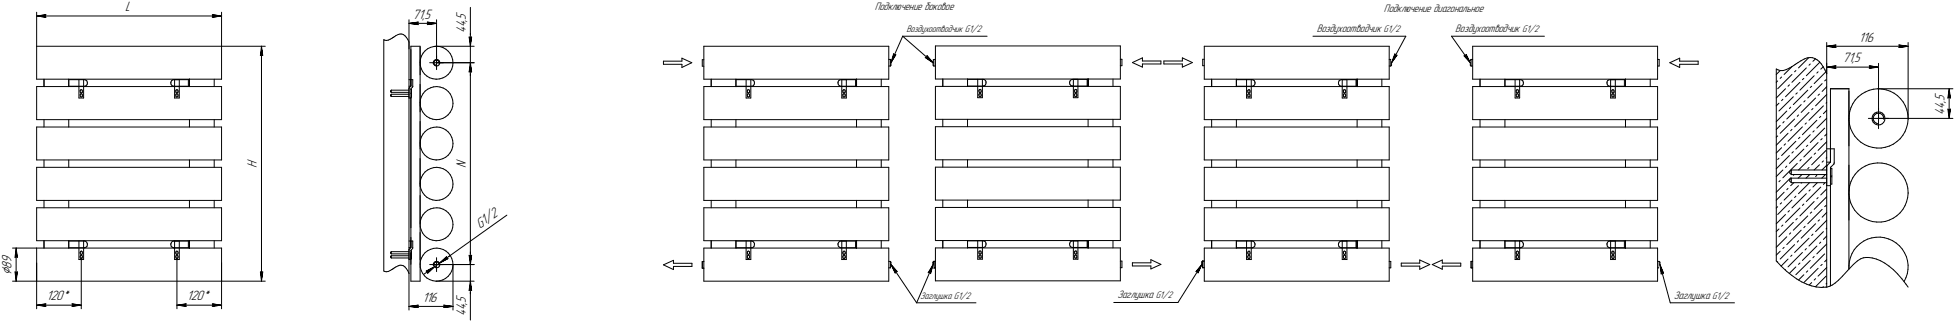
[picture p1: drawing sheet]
<svg xmlns="http://www.w3.org/2000/svg" width="1057mm" height="173mm" viewBox="0 0 1057 173" stroke-linecap="round" stroke-linejoin="round" font-family="sans-serif">
<defs><g id="words">
<text font-size="8.5" x="6" y="149" transform="rotate(-90 6 149)">Ç</text>
<g font-size="7.8">
<text x="68" y="6">L</text>
<text x="223" y="10">71,5</text>
<text x="252" y="12" transform="rotate(-90 252 12)">,</text>
<text x="252" y="11" transform="rotate(-90 252 11)">5</text>
<text x="252" y="18" transform="rotate(-90 252 18)">4</text>
<text x="252" y="15" transform="rotate(-90 252 15)">4</text>
<text x="1005" y="22">116</text>
<text x="996" y="34">71,5</text>
<text x="1051" y="59" transform="rotate(-90 1051 59)">4</text>
<text x="1051" y="56" transform="rotate(-90 1051 56)">,</text>
<text x="1051" y="55" transform="rotate(-90 1051 55)">5</text>
<text x="1051" y="62" transform="rotate(-90 1051 62)">4</text>
<text x="139" y="91" transform="rotate(-90 139 91)">H</text>
<text x="252" y="91" transform="rotate(-90 252 91)">N</text>
<text x="259" y="124" transform="rotate(-35 259 124)">G1/2</text>
<text x="6" y="142" transform="rotate(-90 6 142)">9</text>
<text x="6" y="145" transform="rotate(-90 6 145)">8</text>
<text x="25" y="162">120*</text>
<text x="101" y="162">120*</text>
<text x="228" y="163">116</text>
<text x="252" y="168" transform="rotate(-90 252 168)">4</text>
<text x="252" y="164" transform="rotate(-90 252 164)">,</text>
<text x="252" y="163" transform="rotate(-90 252 163)">5</text>
<text x="252" y="171" transform="rotate(-90 252 171)">4</text>
</g>
<g font-size="6.2">
<text x="473" y="6">Подключение боковое</text>
<text x="748" y="7">Подключение диагональное</text>
<text x="712" y="17">Воздухоотводчик</text>
<text x="787" y="17">Воздухоотводчик</text>
<text x="604" y="161">Заглушка</text>
<text x="905" y="161">Заглушка</text>
</g>
<g font-size="5.4">
<text x="490" y="17">Воздухоотводчик G1/2</text>
<text x="748" y="17">G1/2</text>
<text x="823" y="17">G1/2</text>
<text x="498" y="161">Заглушка G1/2</text>
<text x="625" y="161">G1/2</text>
<text x="926" y="161">G1/2</text>
</g>
</g></defs>
<g fill="none" stroke="#000" stroke-width=".54">
<path d="M20 7v18zM20 9l5-1zM20 9h5zM20 9h100zM24 9h1zM25 8l-1 1zM115 9h5zM115 8v1zM115 8l5 1zM115 9h.1M120 7v18zM213 20l1-1z"/>
<path d="M214 19h1zM215 19l1-1zM216 18h1zM217 18l1 1zM218 19h1zM219 19l1 1zM221 11v15zM221 13l5-1zM221 13h5zM221 13h15zM226 13h.1M226 12v1z"/>
<path d="M231 13h5zM231 12l1 1zM231 12l5 1zM232 13h-1zM236 11v23zM254 20h.1M254 20v5zM254 4v16zM254 18v7zM255 20l-1 5zM488 20l-6 14zM488 20l17 14z"/>
<path d="M488 20h46zM710 20h50zM760 20l-8 14zM785 20l10 14zM785 20h50zM20 25h100zM20 25v18zM120 25v18zM120 25h23zM141 30v-1zM141 25l1 5zM141 29l1 1z"/>
<path d="M141 25v5zM141 25v127zM208 21v1zM208 21v125zM208 22h1zM209 22h1zM210 22l1-1zM211 21h1zM212 21v-1zM212 20h.1M213 20h.1M220 20v1z"/>
<path d="M220 21l1 2zM221 23v125zM222 25h5zM222 25v21zM222 27v19zM227 26v14zM227 25v127zM227 34v1zM227 35l1 2zM227 32v2zM228 37l1 2zM228 30l-1 2z"/>
<path d="M229 39l1 1zM229 29l-1 1zM230 40l1 1zM230 27l1-1zM230 27l-1 2zM231 26h2zM232 34h4zM233 26l1-1zM234 34l1 1zM234 33v1zM234 25h2zM235 35h.1"/>
<path d="M235 34v1zM235 33v1zM235 33v-1zM235 33h-1zM235 35l1 1zM235 33h1zM235 33h.1M235 25h21zM235 32h1zM235 35h1zM236 33h.1M236 36h.1"/>
<path d="M236 36l1-1zM236 30v4zM236 34v4zM236 34h4zM236 34h20zM236 32h1zM236 25h2zM236 33h1zM237 35h.1M237 32v1zM237 33h.1M237 33v1z"/>
<path d="M237 33l1 1zM238 34l-1 1zM238 34h.1M238 25l2 1zM240 26l1 1zM241 27l1 1zM242 28l2 1zM243 39l-1 1zM244 29v2zM244 37l-1 2zM244 31l1 1zM245 36l-1 1z"/>
<path d="M245 32v2zM245 34v2zM254 39v-1zM254 20h1zM254 34v5zM254 38l1 1zM254 34l1 5zM254 34v7zM254 25v9zM254 34v109zM359 33v2zM359 33h10z"/>
<path d="M359 35h10zM369 31v2zM369 31l5 3zM369 36l5-2zM369 35v1zM380 32h1zM380 36h1zM380 32v4zM381 25h100zM381 25v18zM481 25v18zM481 32h.1"/>
<path d="M481 36h.1M481 32l1 1zM481 32v4zM482 33v2zM482 35l-1 1zM483 29l-1 5zM483 29l1 1zM484 30h.1M484 30l-2 4zM500 31l5 3zM500 31h1zM501 30v1z"/>
<path d="M501 30l4 4zM505 33v2zM505 35v1zM505 32h1zM505 36h1zM505 32v1zM505 32v4zM506 25h100zM506 25v18zM606 25v18zM606 32h1zM606 35h1z"/>
<path d="M607 32v3zM612 34l6 2zM612 34l6-3zM618 35h10zM618 35v1zM618 31v2zM618 33h10zM628 33v2zM629 33v2zM629 33h10zM629 35h10zM639 31v2z"/>
<path d="M639 31l6 3zM639 36l6-2zM639 35v1zM650 32h1zM650 35h1zM650 32v3zM651 25h100zM651 25v18zM751 25v18zM751 32h1zM751 36h1zM752 32v4z"/>
<path d="M752 32v1zM752 33v2zM752 35v1zM754 29l-2 5zM754 29l1 1zM755 30h.1M755 30l-3 4zM792 30l3 4zM792 30h.1M793 29l-1 1zM793 29l2 5zM795 33v2z"/>
<path d="M795 35v1zM795 32h1zM795 36h1zM795 32v1zM795 32v4zM796 25h100zM796 25v18zM896 25v18zM896 32h1zM896 36h1zM897 32v4zM903 34l5 2z"/>
<path d="M903 34l5-3zM908 35h10zM908 35v1zM908 31v2zM908 33h10zM918 33v2zM960 37l1 1zM960 37v104zM961 38h2zM963 38h1zM964 38h2zM966 38l2-1z"/>
<path d="M968 37l1-1zM969 36l1-1zM970 35h.1M970 39l1-1zM970 35h1zM971 35v-1zM971 34h1zM972 34l2-1zM972 37l6-6zM974 33l2-1zM976 32l1-1zM977 31h2z"/>
<path d="M978 35h1zM979 31h1zM980 31l1 1zM980 33l2-1zM981 32h1zM982 39h1zM982 32l2 1zM984 33l1 1zM985 37l1-1zM985 34l1 2zM986 36l1 2zM987 38l1 2z"/>
<path d="M988 40v115zM988 23v17zM988 34v6zM988 25l5-1zM988 25l5 1zM988 25h44zM988 36h5zM988 36l5 1zM988 36h28zM992 25l1 1zM992 36l1 1zM993 24l-1 1z"/>
<path d="M993 36h-1zM1011 37l5-1zM1011 36h.1M1011 36h5zM1011 36v1zM1016 34v30zM1027 26l5-1zM1027 24v1zM1027 24l5 1zM1027 25v1zM1032 23v41zM20 43h100z"/>
<path d="M20 47h100zM20 47v18zM24 43v4zM37 43v4zM37 43h9zM37 47h9zM43 43v10zM43 53h2zM43 51v1zM43 49v1zM43 50h1zM43 49h.1"/>
<path d="M43 52h1zM43 51h.1M44 50h.1M44 52h.1M44 49v-1zM44 49h-1zM44 51h.1M44 51h-1zM44 49h.1M44 49h1zM44 51h1zM45 51v1z"/>
<path d="M45 49v1zM45 50h.1M45 52h.1M45 43v10zM46 43h.1M46 47h.1M46 47l1-1zM46 43l1 1zM47 44h.1M47 46h.1M47 45v1zM47 45h.1"/>
<path d="M92 45h.1M92 45l1 1zM92 44h.1M93 46h.1M93 44v-1zM93 44h-1zM93 46l1 1zM93 43h1zM94 47h.1M94 43h8zM94 47h8zM94 43v10z"/>
<path d="M94 43h3zM94 53h3zM95 51v1zM95 49v1zM95 50h.1M95 49h.1M95 52h.1M95 51h.1M95 49l1-1zM95 51h1zM96 50h.1M96 52h.1"/>
<path d="M96 48v1zM96 51h.1M96 49h.1M96 51v1zM96 49v1zM97 43v10zM102 43v4zM116 43v4zM120 47v18zM211 49v1zM211 50h1zM211 51v1z"/>
<path d="M211 52h1zM212 49h9zM212 50h9zM212 49h-1zM212 49v1zM212 51h9zM212 52h9zM212 51h-1zM212 51v1zM221 43h1zM221 47h1zM221 48v5z"/>
<path d="M221 53h1zM221 47h.1M222 47h-1zM222 43v3zM222 43h1zM222 48v5zM222 46h.1M222 48h.1M223 50h.1M222 50h.1M223 52h.1M222 53v70z"/>
<path d="M222 53v81zM223 48v2zM223 50v2zM223 47l-1 1zM223 43v4zM223 47h.1M227 46v14zM227 55v2zM227 57l1 2zM227 54v1zM228 59l1 1zM228 52l-1 2z"/>
<path d="M229 51l-1 1zM230 49l1-1zM230 49l-1 2zM231 41l1 1zM231 48l2-1zM232 42l2 1zM233 47h1zM234 43h2zM234 47h2zM236 43h.1M236 43h2zM236 47h2z"/>
<path d="M238 43l1-1zM238 47h2zM239 42l2-1zM240 47l1 1zM241 41l1-1zM241 48l1 1zM242 49l2 2zM244 51v1zM244 59l-1 2zM244 52l1 2zM245 57l-1 2zM245 54v2z"/>
<path d="M245 56v1zM381 43h100zM381 47h100zM381 47v18zM385 43v4zM398 43v4zM398 43h8zM398 47h8zM403 43v10zM403 53h3zM404 51v1zM404 49v1z"/>
<path d="M404 50h.1M404 49h.1M404 52h.1M404 51h.1M404 49l1-1zM404 51h1zM405 50h.1M405 52h.1M405 48v1zM405 51h.1M405 49h.1M405 51v1z"/>
<path d="M405 49v1zM406 43v10zM406 43h1zM407 47h.1M407 47v-1zM407 43l1 1zM408 44h.1M408 46h-1zM408 45v1zM408 45h.1M453 45h.1M453 44h.1"/>
<path d="M453 45v1zM453 46h1zM453 44l1-1zM454 46v1zM454 43h1zM454 47h.1M455 43h8zM455 47h8zM455 47h.1M455 43v10zM455 43h3zM455 53h3z"/>
<path d="M456 51v1zM456 49v1zM456 50h.1M456 49h.1M456 52h.1M456 51h.1M456 49v-1zM456 50h1zM456 52h1zM456 48l1 1zM456 51h1zM457 49h.1"/>
<path d="M457 51h.1M457 50h.1M457 52h.1M457 51v1zM457 49v1zM458 43v10zM463 43v4zM477 43v4zM481 47v18zM506 43h100zM506 47h100zM506 47v17z"/>
<path d="M510 43v4zM523 43v4zM523 43h9zM523 46h9zM529 43v10zM529 53h2zM529 51v1zM529 49h.1M529 49l1 1zM529 52h1zM529 51h.1M530 50h.1"/>
<path d="M530 48h.1M530 52h.1M530 51v-1zM530 51h.1M530 50v1zM530 48l1 1zM530 51h1zM531 51v1zM531 49h.1M531 50h-1zM531 50h.1M531 52h-1z"/>
<path d="M531 52h.1M531 43v10zM532 43h.1M532 46h.1M532 46h1zM532 43h1zM533 43v1zM533 46h.1M533 44h.1M533 45v1zM533 44v1zM578 44v1z"/>
<path d="M578 45l1 1zM578 44h.1M579 46h.1M579 43h.1M579 43l-1 1zM579 46h1zM579 43h1zM580 46h.1M580 43h8zM580 46h8zM580 47h.1M580 43v10z"/>
<path d="M580 43h3zM580 53h3zM581 51v1zM581 49h.1M581 49v1zM581 52h.1M581 51h.1M581 50h.1M581 48h1zM581 48h.1M581 51l1-1zM582 50h.1"/>
<path d="M582 52h.1M582 48h.1M582 50v1zM582 48v1zM582 51h.1M582 51v1zM582 49h.1M583 43v10zM588 43v3zM588 43v4zM602 43v4zM606 47v17z"/>
<path d="M651 43h100zM651 47h100zM651 47v18zM655 43v4zM669 43v4zM669 43h8zM669 47h8zM674 43v10zM674 53h3zM675 51v1zM675 49v1zM675 50h.1"/>
<path d="M675 49h.1M675 52h.1M675 51h.1M675 49v-1zM675 50h1zM675 52h1zM676 49h.1M676 51h.1M676 51v1zM676 49v1zM676 50h.1M676 52h.1"/>
<path d="M677 43v10zM677 43h1zM677 47h.1M677 47l1-1zM678 43v1zM678 44h1zM678 46h.1M679 44h.1M679 45l-1 1zM679 45h.1M724 45h.1M724 45v1z"/>
<path d="M724 44h.1M724 46h.1M724 44l1-1zM724 46l1 1zM725 43h.1M725 47h.1M725 43h9zM725 47h9zM726 47h.1M726 43v10zM726 43h2zM726 53h2z"/>
<path d="M726 51v1zM726 49v1zM726 50h1zM726 49h.1M726 52h1zM726 51h.1M727 50h.1M727 49v-1zM727 49h-1zM727 52h.1M727 51h.1M727 51h-1z"/>
<path d="M727 48v1zM727 49h1zM727 51h1zM728 51v1zM728 49v1zM728 50h-1zM728 50h.1M728 52h-1zM728 52h.1M728 43v10zM733 43v4zM734 43v4z"/>
<path d="M747 43v4zM751 47v18zM796 43h100zM796 47h100zM796 47v18zM800 43v4zM814 43v4zM814 43h8zM814 47h8zM819 43v10zM819 53h3zM820 51v1z"/>
<path d="M820 49v1zM820 50h.1M820 49h.1M820 52h.1M820 51h.1M820 49l1-1zM820 51h1zM820 50h1zM820 52h1zM821 48v1zM821 51h.1M821 49h.1"/>
<path d="M821 51v1zM821 49v1zM821 50h.1M821 52h.1M822 43v10zM822 43h1zM822 47h.1M822 47l1-1zM823 43v1zM823 44h1zM824 46h-1zM824 44h.1"/>
<path d="M824 45v1zM824 45h.1M869 45h.1M869 44h.1M869 45v1zM869 46h1zM869 44l1-1zM870 46v1zM870 43h1zM870 47h.1M871 43h8zM871 47h8z"/>
<path d="M871 47h.1M871 43v10zM871 43h2zM871 53h2zM872 51v1zM872 49v1zM872 50h.1M872 49h.1M872 52h.1M872 51h.1M872 49v-1zM872 50h1z"/>
<path d="M872 48l1 1zM872 52h1zM872 51h1zM873 49h.1M873 51h.1M873 51v1zM873 49v1zM873 50h.1M873 52h.1M873 43v10zM878 43v4zM879 43v4z"/>
<path d="M892 43v4zM896 47v18zM960 57l2-1zM960 40l3-2zM960 53l5-5zM960 44h1zM961 48l8-8zM962 60l8-8zM963 42h.1M964 54h-1zM965 40l4-4zM965 52l8-8z"/>
<path d="M966 60l-6 6zM967 47l1-1zM968 58v1zM969 44l8-7zM970 56l7-7zM971 51l1-1zM975 43v-1zM975 55l1-1zM977 41l7-7zM977 53l8-8zM979 47h1zM980 59h.1"/>
<path d="M981 45l6-6zM981 41l-8 8zM983 51h1zM987 44v-1zM987 56l1-1zM988 47l-3 2zM988 51l-6 6zM990 48h10zM990 48v39zM1000 49v30zM1000 48v16zM1001 58l-1 2z"/>
<path d="M1002 56l-1 2zM1003 54l-1 2zM1005 52l2-1zM1005 52l-2 2zM1007 51l2-1zM1009 50l2-1zM1011 49l2-1zM1013 48h2zM1015 48h3zM1016 58v6zM1016 48h40zM1018 48l2 1z"/>
<path d="M1020 49h2zM1022 49l2 1zM1024 50l2 2zM1026 52l2 1zM1028 53l1 2zM1029 55l1 2zM1030 57l1 2zM1031 59l1 3zM1053 59l1 5zM1053 59h1zM1053 53l1-1zM1054 59h1z"/>
<path d="M1054 48l1 5zM1054 52l1 1zM1054 48l-1 5zM1054 48v16zM1055 59l-1 5zM20 65h100zM20 69h100zM20 69v17zM24 65v4zM37 65v4zM102 65v4zM116 65v4z"/>
<path d="M120 69v17zM227 66v14zM227 77v2zM227 79l1 2zM227 76v1zM228 74l-1 2zM229 60l1 2zM229 72l-1 2zM230 62l1 1zM230 71l1-1zM230 71l-1 1zM231 63l1 1z"/>
<path d="M231 70l2-1zM232 64h2zM233 69h1zM234 64l2 1zM234 69h2zM236 65h.1M236 65l2-1zM236 69h2zM238 64h1zM238 69h2zM239 64l2-1zM240 69l1 1z"/>
<path d="M241 63l1-1zM241 70l1 1zM242 71l2 2zM243 61l-1 1zM244 73v1zM244 74l1 2zM245 79l-1 2zM245 76v2zM245 78v1zM381 65h100zM381 69h100zM381 69v17z"/>
<path d="M385 65v4zM398 65v4zM463 65v4zM477 65v4zM481 69v17zM506 64h100zM506 68h100zM506 68v18zM510 64v4zM523 64v4zM588 64v4zM602 64v4z"/>
<path d="M606 68v18zM651 65h100zM651 69h100zM651 69v17zM655 65v4zM669 65v4zM734 65v4zM747 65v4zM751 69v17zM796 65h100zM796 69h100zM796 69v17z"/>
<path d="M800 65v4zM814 65v4zM879 65v4zM892 65v4zM896 69v17zM960 74l1-1zM963 72l7-8zM963 68l-3 2zM965 78h.1M965 66h-1zM966 64l8-8zM967 76l8-8z"/>
<path d="M967 72l-7 6zM969 70l-1 1zM970 68l8-7zM972 62v1zM972 75l1-1zM974 61l8-8zM975 73l7-8zM976 67l1-1zM977 79v-1zM978 65l8-8zM979 77l8-8zM980 71h1z"/>
<path d="M982 69l6-5zM983 77l-8 8zM984 63h1zM985 76v-1zM986 61l2-1zM987 73l1-1zM1000 64v81zM1000 65v2zM1000 63v2zM1000 67l1 2zM1000 60v3zM1001 69l1 3z"/>
<path d="M1002 72l1 1zM1003 73l1 2zM1004 75l2 2zM1006 77l2 1zM1008 78l2 1zM1010 64h6zM1010 79l3 1zM1012 64v1zM1012 65l1 1zM1012 63v1zM1013 80h2zM1013 66l1 1z"/>
<path d="M1013 64v1zM1013 62l1-1zM1013 62l-1 1zM1013 63v1zM1013 65l1 1zM1013 62v1zM1014 67h.1M1014 61h1zM1014 66l1 1zM1014 62l1-1zM1014 62h-1zM1014 67h2z"/>
<path d="M1015 67h.1M1015 61l1-1zM1015 61h1zM1015 80h2zM1016 67h.1M1016 67h1zM1016 64v5zM1016 64h5zM1016 64h40zM1016 60l1 1zM1016 61h1zM1017 61l1 1z"/>
<path d="M1017 67h1zM1017 61h1zM1017 80h2zM1018 62v1zM1018 67l1-1zM1018 61l1 1zM1018 63h1zM1019 63v1zM1019 62v1zM1019 65v1zM1019 64v1zM1019 80l3-1z"/>
<path d="M1022 79l2-1zM1024 78l2-2zM1026 76l1-1zM1029 73l-2 2zM1030 71l-1 2zM1031 69l-1 2zM1031 67v2zM1032 62v2zM1032 64l-1 3zM1032 64h.1M20 86h100zM20 90h100z"/>
<path d="M20 90v18zM24 86v4zM37 86v4zM102 86v4zM116 86v4zM120 90v18zM227 86v14zM227 99v2zM227 97v2zM228 81l1 1zM228 96l-1 1zM229 82l1 2z"/>
<path d="M229 94l-1 2zM230 84l1 1zM230 93l1-1zM230 93l-1 1zM231 85l1 1zM231 92l2-1zM232 86h2zM233 91h1zM234 86h2zM234 91l2-1zM236 86h.1M236 86h2z"/>
<path d="M236 90l2 1zM238 86h1zM238 91h2zM239 86l2-1zM240 91l1 1zM241 85l1-1zM241 92l1 1zM242 93l2 1zM243 82l-1 2zM244 94v2zM244 81l-1 1zM244 96l1 2z"/>
<path d="M245 98v1zM245 99v2zM381 86h100zM381 90h100zM381 90v18zM385 86v4zM398 86v4zM463 86v4zM477 86v4zM481 90v18zM506 86h100zM506 90h100z"/>
<path d="M506 90v18zM510 86v4zM523 86v4zM588 86v4zM602 86v4zM606 90v18zM651 86h100zM651 90h100zM651 90v18zM655 86v4zM669 86v4zM734 86v4z"/>
<path d="M747 86v4zM751 90v18zM796 86h100zM796 90h100zM796 90v18zM800 86v4zM814 86v4zM879 86v4zM892 86v4zM896 90v18zM960 91l8-7zM960 83l3-3z"/>
<path d="M960 95l4-3zM961 86l1-1zM962 98l1-1zM963 84l8-8zM966 90h-1zM968 88l7-7zM968 93h.1M968 93l1 1zM968 97v1zM968 98l1 1zM969 92h19zM969 94h19z"/>
<path d="M969 92l-1 1zM969 92v2zM969 96h19zM969 99h19zM969 96l-1 1zM969 96v3zM969 83l1-1zM970 95v-1zM971 81l8-8zM972 88l-8 8zM972 96l2-2zM972 92l8-7z"/>
<path d="M974 86l-1 1zM974 99h.1M977 96l2-2zM977 91l1-1zM980 89l7-8zM981 92l3-3zM981 83h1zM982 95h.1M983 81l5-4zM985 96l2-2zM985 92l3-3zM985 88l1-1z"/>
<path d="M986 100l1-1zM988 90v10zM988 90h.1M988 85h-1zM988 80h2zM988 88h2zM988 89l1-1zM988 89v1zM990 88h.1M990 80v7zM990 80h2zM990 91v9z"/>
<path d="M990 87v1zM990 91h.1M990 91h1zM990 95h1zM990 99h1zM990 90l2-1zM990 90v1zM991 91v4zM991 95v4zM992 89h.1M992 80v8zM992 88h.1"/>
<path d="M992 88v1zM1000 89v30zM1001 98l-1 2zM1002 96l-1 2zM1003 94l-1 2zM1005 92l2-1zM1005 92l-2 2zM1007 91l2-1zM1009 90l2-1zM1011 89l2-1zM1013 88h2zM1015 88h3z"/>
<path d="M1018 88h2zM1020 88l2 1zM1022 89l2 1zM1024 90l2 2zM1026 92l2 1zM1028 93l1 2zM1029 95l1 2zM1030 97l1 2zM1031 99l1 3zM20 108h100zM20 112h100zM20 112v18z"/>
<path d="M24 108v4zM37 108v4zM102 108v4zM116 108v4zM120 112v18zM227 106v14zM227 101l1 1zM227 119v2zM228 102l1 2zM228 117l-1 2zM229 104l1 1zM229 116l-1 1z"/>
<path d="M230 105l1 2zM230 115l1-1zM230 115l-1 1zM231 107h1zM231 114l2-1zM232 107l2 1zM233 113l1-1zM234 108h2zM234 112h2zM236 108h.1M236 108h2zM236 112h2z"/>
<path d="M238 108h1zM238 112l2 1zM239 108l2-1zM240 113l1 1zM241 107l1-1zM241 114l1 1zM242 115l2 1zM243 104l-1 2zM244 116v2zM244 103l-1 1zM244 118l1 1zM245 101l-1 2z"/>
<path d="M245 119v2zM381 108h100zM381 112h100zM381 112v18zM385 108v4zM398 108v4zM463 108v4zM477 108v4zM481 112v18zM506 108h100zM506 112h100zM506 112v18z"/>
<path d="M510 108v4zM523 108v4zM588 108v4zM602 108v4zM606 112v18zM651 108h100zM651 112h100zM651 112v18zM655 108v4zM669 108v4zM734 108v4zM747 108v4z"/>
<path d="M751 112v18zM796 108h100zM796 112h100zM796 112v18zM800 108v4zM814 108v4zM879 108v4zM892 108v4zM896 112v18zM960 112h1zM960 104l8-8zM963 110v-1z"/>
<path d="M965 104l-5 4zM967 102h-1zM967 114h1zM968 100l2-1zM969 108l-8 8zM969 112l8-7zM971 106l-1 1zM971 119l1-1zM972 105l6-6zM972 100l-7 8zM973 112l-8 8zM975 111v-1z"/>
<path d="M977 109l8-8zM978 103l1-1zM979 115l1-1zM980 101l3-2zM981 113l7-7zM981 109l-8 8zM982 107h1zM983 119h1zM985 105l3-3zM985 113l-8 8zM987 112v-1zM988 100h2z"/>
<path d="M988 115l-3 2zM988 119l-6 6zM990 100v54zM1000 105v2zM1000 103v2zM1000 107l1 2zM1000 100v3zM1001 109l1 3zM1002 112l1 2zM1003 114l1 1zM1004 115l2 2zM1006 117l2 1z"/>
<path d="M1008 118l2 1zM1010 119l3 1zM1013 120h2zM1015 120h2zM1017 120h2zM1019 120l3-1zM1022 119l2-1zM1024 118l2-1zM1026 117l1-2zM1029 113l-2 2zM1030 111l-1 2zM1031 109l-1 2z"/>
<path d="M1031 107v2zM1032 102v2zM1032 104l-1 3zM1032 104h.1M7 134h13zM8 139h1zM9 134v5zM9 139h.1M9 134l-1 5zM9 134v18zM20 130h100zM20 134h100z"/>
<path d="M20 134v18zM24 130v4zM37 130v4zM37 130h9zM37 134h9zM43 130v10zM43 138v1zM43 136v1zM43 137h.1M43 136h.1M43 139h1zM43 138h.1"/>
<path d="M44 137h.1M44 139v1zM44 136h.1M44 136h-1zM44 138h.1M44 138h-1zM44 140v-1zM44 139v28zM44 136h1zM44 138h1zM45 138v1zM45 136v1z"/>
<path d="M45 137h-1zM45 139h-1zM45 130v10zM46 130h.1M46 134h.1M46 134l1-1zM46 130l1 1zM47 133h.1M47 131h.1M47 132v1zM47 132h.1M92 132h.1"/>
<path d="M92 132l1 1zM92 131h.1M93 133h.1M93 131v-1zM93 131h-1zM93 133l1 1zM93 130h1zM94 134h.1M94 130h8zM94 134h8zM94 130v10zM94 130h3z"/>
<path d="M95 138v1zM95 136v1zM95 137h.1M95 136h.1M95 139h.1M95 138h.1M95 137h1zM95 136h1zM95 138h1zM96 137h.1M96 140v-1zM96 136h.1"/>
<path d="M96 138h.1M96 139v28zM96 138v1zM96 136v1zM96 139h.1M97 130v10zM102 130v4zM116 130v4zM120 134v18zM211 136v1zM211 136h1zM211 137h1z"/>
<path d="M211 138v1zM211 138h1zM211 139h1zM212 136h9zM212 137h9zM212 136v1zM212 138h9zM212 139h9zM212 138v1zM221 130h1zM221 134h1zM221 135v5z"/>
<path d="M221 135l1-1zM221 135h.1M222 128v6zM222 130v4zM222 130h1zM222 135v5zM222 134h.1M222 135h.1M223 137h.1M222 138h.1M223 140h.1M222 136v16z"/>
<path d="M222 136v7zM222 135l1-1zM223 135v2zM223 138v2zM223 130v4zM223 134h.1M227 126v14zM227 121v2zM227 123l1 1zM228 124l1 2zM228 139l-1 2zM229 126l1 1z"/>
<path d="M229 138l-1 1zM230 127l1 1zM230 136l1-1zM230 136l-1 2zM231 128l1 1zM231 135h2zM232 129l2 1zM233 135l1-1zM234 130h2zM234 134h2zM236 130h.1M236 130h2z"/>
<path d="M236 139v4zM236 134h2zM238 130l1-1zM238 134l2 1zM239 129h2zM240 135l1 1zM241 129l1-2zM241 136l1 1zM241 139l1 1zM241 139h.1M242 137l2 1zM243 126l-1 1z"/>
<path d="M244 138v2zM244 125l-1 1zM244 140l1 1zM245 123l-1 2zM245 121v2zM254 138v5zM254 138h.1M254 138h1zM254 136v7zM255 138l-1 5zM381 130h100zM381 134h100z"/>
<path d="M381 134v18zM385 130v4zM398 130v4zM398 130h8zM398 134h8zM403 130v10zM404 138v1zM404 136v1zM404 137h.1M404 136h.1M404 139h.1M404 138h.1"/>
<path d="M404 137h1zM404 136h1zM404 138h1zM405 137h.1M405 140v-1zM405 136h.1M405 138h.1M405 138v1zM405 136v1zM405 139h.1M406 130v10zM406 130h1z"/>
<path d="M407 134h.1M407 134v-1zM407 130l1 1zM408 131h.1M408 133h-1zM408 132v1zM408 132h.1M453 132h.1M453 131h.1M453 132v1zM453 133h1zM453 131l1-1z"/>
<path d="M454 133v1zM454 130h1zM454 134h.1M455 130h8zM455 134h8zM455 134h.1M455 130v10zM455 130h3zM456 138v1zM456 136v1zM456 137h.1M456 136h.1"/>
<path d="M456 139h.1M456 138h.1M456 139v1zM456 137h1zM456 140l1-1zM456 136h1zM456 138h1zM457 136h.1M457 138h.1M457 137h.1M457 139h.1M457 138v1z"/>
<path d="M457 136v1zM458 130v10zM463 130v4zM477 130v4zM481 134v18zM506 130h100zM506 134h100zM506 134v18zM510 130v4zM523 130v4zM523 130h9zM523 134h9z"/>
<path d="M529 130v10zM529 140h2zM529 138v1zM529 136v1zM529 137h1zM529 136h.1M529 139h1zM529 138h.1M530 137h.1M530 136v-1zM530 136h.1M530 139h.1"/>
<path d="M530 138h.1M530 135v1zM530 136h1zM530 138h1zM531 138v1zM531 136v1zM531 137h.1M531 139h-1zM531 139h.1M531 130v10zM532 130h.1M532 134h.1"/>
<path d="M532 134l1-1zM532 130l1 1zM533 131h.1M533 133h.1M533 132v1zM533 132h.1M578 132h.1M578 132l1 1zM578 131h.1M579 133h.1M579 131v-1zM579 131h-1z"/>
<path d="M579 133l1 1zM579 130h1zM580 134h.1M580 130h8zM580 134h8zM580 130v10zM580 130h3zM580 140h3zM581 138v1zM581 136v1zM581 137h.1M581 136h.1"/>
<path d="M581 139h.1M581 138h.1M581 136l1-1zM581 138h1zM582 137h.1M582 139h.1M582 135v1zM582 138h.1M582 136h.1M582 138v1zM582 136v1zM583 130v10z"/>
<path d="M588 130v4zM602 130v4zM606 134v18zM651 130h100zM651 134h100zM651 134v18zM655 130v4zM669 130v4zM669 130h8zM669 134h8zM674 130v10zM675 138v1z"/>
<path d="M675 136v1zM675 137h.1M675 136h.1M675 139h.1M675 138h.1M675 139v1zM675 137h1zM675 140l1-1zM675 136h1zM675 138h1zM676 136h.1M676 138h.1"/>
<path d="M676 138v1zM676 136v1zM676 137h.1M676 139h.1M677 130v10zM677 130h1zM677 134h.1M677 134l1-1zM678 130v1zM678 131h1zM678 133h.1M679 131h.1"/>
<path d="M679 132l-1 1zM679 132h.1M724 132h.1M724 132v1zM724 131h.1M724 133h.1M724 131l1-1zM724 133l1 1zM725 130h.1M725 134h.1M725 130h9zM725 134h9z"/>
<path d="M726 134h.1M726 130v10zM726 130h2zM726 138v1zM726 136v1zM726 137h.1M726 136h.1M726 139h1zM726 138h.1M727 137h.1M727 136h.1M727 136h-1z"/>
<path d="M727 139h.1M727 138h.1M727 138h-1zM727 140v-1zM727 136h1zM727 138h1zM728 138v1zM728 136v1zM728 137h-1zM728 139h-1zM728 130v10zM733 130v4z"/>
<path d="M734 130v4zM747 130v4zM751 134v18zM796 130h100zM796 134h100zM796 134v18zM800 130v4zM814 130v4zM814 130h8zM814 134h8zM819 130v10zM820 138v1z"/>
<path d="M820 136v1zM820 137h.1M820 136h.1M820 139h.1M820 138h.1M820 139v1zM820 136h1zM820 138h1zM820 137h1zM820 140l1-1zM821 136h.1M821 138h.1"/>
<path d="M821 138v1zM821 136v1zM821 137h.1M821 139h.1M822 130v10zM822 130h1zM822 134h.1M822 134l1-1zM823 130v1zM823 131h1zM824 133h-1zM824 131h.1"/>
<path d="M824 132v1zM824 132h.1M869 132h.1M869 131h.1M869 132v1zM869 133h1zM869 131l1-1zM870 133v1zM870 130h1zM870 134h.1M871 130h8zM871 134h8z"/>
<path d="M871 134h.1M871 130v10zM871 130h2zM872 138v1zM872 136v1zM872 137h.1M872 136h.1M872 139h.1M872 138h.1M872 139v1zM872 137h1zM872 136h1z"/>
<path d="M872 140l1-1zM872 138h1zM873 136h.1M873 138h.1M873 138v1zM873 136v1zM873 137h.1M873 139h.1M873 130v10zM878 130v4zM879 130v4zM892 130v4z"/>
<path d="M896 134v18zM960 134l6-6zM960 125l2-1zM960 121l5-5zM962 128l8-8zM963 140l7-8zM963 136l-3 2zM963 122l1-1zM964 134h1zM967 140l-4 4zM968 126h.1M968 138h1z"/>
<path d="M970 124l7-7zM970 136l8-7zM972 130v1zM974 129l8-8zM974 124l-8 8zM975 136l-8 8zM976 122l-1 1zM977 134l-1 1zM980 126v1zM981 138l-1 1zM982 137l6-5zM984 131h1z"/>
<path d="M986 125l-8 8zM988 123l-1 1zM988 127l-2 2zM1001 139l-1 2zM1001 137v2zM1003 135l-2 2zM1004 133l2-2zM1004 133l-1 2zM1006 131l2-1zM1006 140l2-1zM1008 139h1zM1008 130l2-1z"/>
<path d="M1009 139h1zM1010 129l2-1zM1010 139h2zM1012 128h2zM1012 139l3 1zM1014 128h3zM1015 140l2 1zM1017 128h2zM1019 128l2 1zM1021 129l2 1zM1023 130l2 1zM1025 131l2 2z"/>
<path d="M1027 133l2 2zM1029 135l1 1zM1030 136l1 3zM1031 139v2zM7 152h13zM8 147l1 5zM8 147h1zM9 147h.1M9 147v5zM20 152h100zM20 142v25zM43 140h2z"/>
<path d="M94 140h3zM120 152h23zM120 142v25zM141 147v5zM141 147h.1M141 147h1zM142 147l-1 5zM208 146v1zM208 147h1zM209 147h1zM210 147l1-1zM211 146h1z"/>
<path d="M212 146v-1zM212 145h.1M213 145h.1M213 145l1-1zM214 144h1zM215 144l1-1zM216 143h1zM217 143l1 1zM218 144h1zM219 144l1 1zM220 145v1zM220 146l1 2z"/>
<path d="M221 140h1zM221 148v19zM222 152h5zM227 143v1zM227 144l1 2zM227 141v2zM228 146l1 2zM229 148l1 1zM229 148l6-4zM230 149l1 1zM230 146l5-2zM230 146l1 1z"/>
<path d="M231 150l1 1zM231 147h.1M231 147l4-3zM232 151l2 1zM232 143h4zM234 152h2zM234 143l1 1zM234 142v1zM235 144h.1M235 143v1zM235 142v1zM235 142v-1z"/>
<path d="M235 142h-1zM235 144l3-2zM235 144l1 1zM235 142l1-1zM235 142h.1M235 143h21zM235 141h1zM235 144h1zM236 152h.1M236 141h.1M236 145h.1M236 152h2z"/>
<path d="M236 145l1-1zM236 143v4zM236 143h4zM236 143h20zM236 152h20zM236 141h1zM236 141l1 1zM237 144h.1M237 141v1zM237 142h.1M237 142v1zM237 142l1 1z"/>
<path d="M238 152l1-1zM238 143l-1 1zM238 143h.1M238 142l36-26zM238 142l4-2zM238 142l3-3zM238 142l6-4zM239 151l2-1zM241 150l1-1zM243 148l-1 1zM244 146l-1 2zM245 145l-1 1z"/>
<path d="M245 141v2zM245 143v2zM245 143v24zM254 157v-1zM254 152v5zM254 157v16zM254 156l1 1zM254 152l1 5zM254 152v7zM254 143v9zM359 143l5 3zM359 143l5-2z"/>
<path d="M364 144h10zM364 144v2zM364 141v1zM364 142h10zM374 142v2zM380 141h1zM380 145h1zM380 141v4zM381 152h100zM403 140h3zM455 140h3zM481 141h.1"/>
<path d="M481 145h.1M481 141l1 1zM481 141v4zM482 142v2zM482 144l-1 1zM482 143l3 4zM482 143l2 4zM482 143l14 20zM484 147h1zM484 147h.1M502 147h1zM503 147v1z"/>
<path d="M505 142v2zM505 144v1zM505 143l-2 5zM505 143l-3 4zM505 143l-9 20zM505 141h1zM505 145h1zM505 141v1zM505 141v4zM506 152h100zM606 141h1zM606 145h1z"/>
<path d="M607 141v4zM612 142v2zM612 142h10zM612 144h10zM622 140v2zM622 140l6 3zM622 145l6-2zM622 144v1zM647 147h1zM648 147h.1M650 141v3zM650 144v1z"/>
<path d="M650 141h.1M650 143l-2 4zM650 143l-3 4zM650 143l-13 20zM650 141h1zM650 145h1zM650 141v4zM651 152h100zM674 140h3zM726 140h2zM751 141h1zM751 145h1z"/>
<path d="M752 141v4zM758 142v2zM758 142h10zM758 144h10zM768 140v2zM768 140l5 3zM768 145l5-2zM768 144v1zM774 143l6 2zM774 143l6-3zM780 144h10zM780 144v1z"/>
<path d="M780 140v2zM780 142h10zM790 142v2zM795 141h1zM795 145h1zM795 141v4zM796 152h100zM819 140h3zM871 140h2zM896 141h1zM896 145h1zM897 141v4z"/>
<path d="M897 141l1 1zM898 142v2zM898 144l-1 1zM898 143l1 4zM898 143v5zM898 143l5 20zM899 147h.1M899 147l-1 1zM960 141l3 3zM961 141h.1M963 144l3 2zM965 146h.1"/>
<path d="M966 146l3 3zM967 148l4-4zM969 149l3 2zM971 148l8-7zM972 151l2 1zM972 151l3-3zM972 143l1-1zM974 152l3 1zM975 141l7-8zM975 153l8-8zM977 147v-1zM977 153l3 1z"/>
<path d="M978 154l2-1zM979 145l8-8zM980 154l2 1zM981 151l1-1zM982 155l5-6zM982 155h3zM983 149l5-5zM985 143h.1M985 155h2zM986 155h.1M987 141l1-1zM987 155h1z"/>
<path d="M988 153h-1zM988 155h1zM989 155l2-1zM991 154l1-1zM992 153l2-2zM994 151l2-2zM999 146l-3 3zM1000 144v1zM1000 141v3zM1002 143l-3 3zM1002 143l2-2zM1004 141l2-1z"/>
<path d="M1017 141l2 1zM1019 142l2 2zM1021 144l3 2zM1024 146l2 2zM1026 148l2 3zM1028 151l3 3zM1031 150l-1 2zM1031 154l1 1zM1031 148v2zM1031 141l1 2zM1032 145l-1 3zM1032 143v2z"/>
<path d="M20 165l5-1zM20 165h5zM20 165h24zM24 165h1zM25 164l-1 1zM39 165h5zM39 164v1zM39 164l5 1zM39 165h.1M96 165l5-1zM96 165h5zM96 165h24z"/>
<path d="M100 165h1zM101 164l-1 1zM115 165h5zM115 164v1zM115 164l5 1zM115 165h.1M221 165h5zM221 165l5 1zM221 165h24zM226 165v1zM226 165h.1M240 166l5-1z"/>
<path d="M240 165h.1M240 165h5zM240 165v1zM496 163h32zM602 163h35zM903 163h35z"/>
</g>
<g fill="#fff" stroke="#fff" stroke-width=".54">
<path d="M1046 50h7zM1046 50h7zM1046 50h7zM1046 50h7zM1046 50h7zM1046 50h7zM1046 50h7zM1046 51h7zM1046 51h7zM1046 51h7zM1046 51h7zM1046 51h7zM1046 51h7zM1046 51h7zM1046 51h7zM1046 51h7zM1046 51h7zM1046 51h7zM1046 51h7zM1046 52h7zM1046 52h7zM1046 52h7zM1046 52h7zM1046 52h7zM1046 52h7zM1046 52h7zM1046 52h7zM1046 52h7zM1046 52h7zM1046 52h7zM1046 52h7zM1046 53h7zM1046 53h7zM1046 53h7zM1046 53h7zM1046 53h7zM1046 53h7zM1046 53h7zM1046 53h7zM1046 53h7zM1046 53h7zM1046 53h7zM1046 54h7zM1046 54h7zM1046 54h7zM1046 54h7zM1046 54h7zM1046 54h7zM1046 54h7zM1046 54h7zM1046 54h7zM1046 54h7zM1046 54h7zM1046 54h7zM1046 55h7zM1046 55h7zM1046 55h7zM1046 55h7zM1046 55h7zM1046 55h7zM1046 55h7zM1046 55h7zM1046 55h7zM1046 55h7zM1046 55h7zM1046 55h7zM1046 56h7zM1046 56h7zM1046 56h7zM1046 56h7zM1046 56h7zM1046 56h7zM1046 56h7zM1046 56h7zM1046 56h7zM1046 56h7zM1046 56h7zM1046 56h7zM1046 57h7zM1046 57h7zM1046 57h7zM1046 57h7zM1046 57h7zM1046 57h7zM1046 57h7zM1046 57h7zM1046 57h7zM1046 57h7zM1046 57h7zM1046 57h7zM1046 58h7zM1046 58h7zM1046 58h7zM1046 58h7zM1046 58h7zM1046 58h7zM1046 58h7zM1046 58h7zM1046 58h7zM1046 58h7zM1046 58h7zM1046 59h7zM1046 59h7zM1046 59h7zM1046 59h7zM1046 59h7zM1046 59h7zM1046 59h7zM1046 59h7zM1046 59h7zM1046 59h7zM1046 59h7zM1046 59h7zM1046 60h7zM1046 60h7zM1046 60h7zM1046 60h7zM1046 60h7zM1046 60h7zM1046 60h7zM1046 60h7zM1046 60h7zM1046 60h7zM1046 60h7zM1046 60h7zM1046 61h7zM1046 61h7zM1046 61h7zM1046 61h7zM1046 61h7zM1046 61h7zM1046 61h7zM1046 61h7zM1046 61h7zM1046 61h7zM1046 61h7zM1046 61h7zM1046 62h7zM1046 62h7zM1046 62h7zM1046 62h7zM1046 62h7z"/>
<path d="M1053 58h2zM1053 59h2zM1053 59h2zM1053 59h2zM1053 59h2zM1053 59h2zM1053 59h2zM1053 59h2zM1053 59h2zM1053 59h2zM1053 59h2zM1053 59h2zM1053 59h2zM1053 60h2zM1053 60h2zM1053 60h2zM1053 60h2zM1053 60h2zM1053 60h2zM1053 60h2zM1053 60h2zM1053 60h2zM1053 60h2zM1053 60h2zM1053 60h2zM1053 61h2zM1053 61h2zM1053 61h2zM1053 61h2zM1053 61h2zM1053 61h2zM1053 61h2zM1053 61h2zM1053 61h2zM1053 61h2zM1053 61h2zM1053 61h2zM1053 62h2zM1053 62h2zM1053 62h2zM1053 62h2zM1053 62h2zM1053 62h2zM1053 62h2zM1053 62h2zM1053 62h2zM1053 62h2zM1053 62h2zM1053 62h2zM1053 63h2zM1053 63h2zM1053 63h1z"/>
<path d="M1053 49h1zM1053 49h2zM1053 49h2zM1053 49h2zM1053 49h2zM1053 50h2zM1053 50h2zM1053 50h2zM1053 50h2zM1053 50h2zM1053 50h2zM1053 50h2zM1053 50h2zM1053 50h2zM1053 50h2zM1053 50h2zM1053 50h2zM1053 51h2zM1053 51h2zM1053 51h2zM1053 51h2zM1053 51h2zM1053 51h2zM1053 51h2zM1053 51h2zM1053 51h2zM1053 51h2zM1053 51h2zM1053 51h2zM1053 52h2zM1053 52h2zM1053 52h2zM1053 52h2zM1053 52h2zM1053 52h2zM1053 52h2zM1053 52h2zM1053 52h2zM1053 52h2zM1053 52h2zM1053 52h2zM1053 53h2zM1053 53h2zM1053 53h2zM1053 53h2zM1053 53h2zM1053 53h2zM1053 53h2zM1053 53h2zM1053 53h2zM1053 53h2z"/>
<path d="M1005 17h9zM1005 17h9zM1005 17h9zM1005 17h9zM1005 17h9zM1005 17h9zM1005 17h9zM1005 17h9zM1005 18h9zM1005 18h9zM1005 18h9zM1005 18h9zM1005 18h9zM1005 18h9zM1005 18h9zM1005 18h9zM1005 18h9zM1005 18h9zM1005 18h9zM1005 18h9zM1005 19h9zM1005 19h9zM1005 19h9zM1005 19h9zM1005 19h9zM1005 19h9zM1005 19h9zM1005 19h9zM1005 19h9zM1005 19h9zM1005 19h9zM1005 19h9zM1005 20h9zM1005 20h9zM1005 20h9zM1005 20h9zM1005 20h9zM1005 20h9zM1005 20h9zM1005 20h9zM1005 20h9zM1005 20h9zM1005 20h9zM1005 20h9zM1005 21h9zM1005 21h9zM1005 21h9zM1005 21h9zM1005 21h9zM1005 21h9zM1005 21h9zM1005 21h9zM1005 21h9zM1005 21h9zM1005 21h9zM1005 22h9zM1005 22h9zM1005 22h9zM1005 22h9zM1005 22h9zM1005 22h9zM1005 22h9zM1005 22h9zM1005 22h9zM1005 22h9zM1005 22h9zM1005 22h9zM1005 23h9zM1005 23h9zM1005 23h9zM1005 23h9zM1005 23h9zM1005 23h9zM1005 23h9zM1005 23h9zM1005 23h9zM1005 23h9zM1005 23h9zM1005 23h9zM1005 24h9zM1005 24h9zM1005 24h9zM1005 24h9zM1005 24h9z"/>
<path d="M992 24h1zM991 24h2zM991 24h2zM990 24h3zM989 24h4zM989 24h4zM989 24h4zM989 24h4zM989 25h4zM989 25h4zM988 25h5zM988 25h5zM988 25h5zM988 25h5zM988 25h5zM988 25h5zM988 25h5zM989 25h4zM989 25h4zM989 25h4zM989 26h4zM989 26h4zM989 26h4zM990 26h3zM991 26h2zM992 26h1z"/>
<path d="M1026 24h1zM1026 24h2zM1026 24h2zM1026 24h3zM1026 24h3zM1026 24h4zM1026 24h4zM1026 24h4zM1026 24h5zM1026 25h5zM1026 25h5zM1026 25h5zM1026 25h5zM1026 25h6zM1026 25h6zM1026 25h6zM1026 25h5zM1026 25h5zM1026 25h5zM1026 25h5zM1026 25h5zM1026 26h4zM1026 26h4zM1026 26h4zM1026 26h3zM1026 26h3zM1026 26h2zM1026 26h1z"/>
<path d="M996 28h11zM996 28h11zM996 28h11zM996 28h11zM996 28h11zM996 28h11zM996 29h11zM996 29h11zM996 29h11zM996 29h11zM996 29h11zM996 29h11zM996 29h11zM996 29h11zM996 29h11zM996 29h11zM996 29h11zM996 29h11zM996 30h11zM996 30h11zM996 30h11zM996 30h11zM996 30h11zM996 30h11zM996 30h11zM996 30h11zM996 30h11zM996 30h11zM996 30h11zM996 30h11zM996 31h11zM996 31h11zM996 31h11zM996 31h11zM996 31h11zM996 31h11zM996 31h11zM996 31h11zM996 31h11zM996 31h11zM996 31h11zM996 31h11zM996 32h11zM996 32h11zM996 32h11zM996 32h11zM996 32h11zM996 32h11zM996 32h11zM996 32h11zM996 32h11zM996 32h11zM996 32h11zM996 33h11zM996 33h11zM996 33h11zM996 33h11zM996 33h11zM996 33h11zM996 33h11zM996 33h11zM996 33h11zM996 33h11zM996 33h11zM996 33h11zM996 34h11zM996 34h11zM996 34h11zM996 34h11zM996 34h11zM996 34h11zM996 34h11zM996 34h11zM996 34h11zM996 34h11zM996 34h11zM996 34h11zM996 35h11zM996 35h11zM996 35h11zM996 35h11zM996 35h11zM996 35h11zM996 35h11zM996 35h11z"/>
<path d="M992 35h1zM991 35h2zM991 35h2zM990 35h3zM989 35h4zM989 36h4zM989 36h4zM989 36h4zM989 36h4zM989 36h4zM988 36h5zM988 36h5zM988 36h5zM988 36h5zM988 36h5zM988 36h5zM988 36h5zM989 37h4zM989 37h4zM989 37h4zM989 37h4zM989 37h4zM990 37h3zM991 37h2zM991 37h2zM992 37h1z"/>
<path d="M1010 35h1zM1010 35h2zM1010 35h2zM1010 35h3zM1010 35h3zM1010 35h4zM1010 36h4zM1010 36h4zM1010 36h5zM1010 36h5zM1010 36h5zM1010 36h5zM1010 36h5zM1010 36h6zM1010 36h6zM1010 36h6zM1010 36h5zM1010 36h5zM1010 37h5zM1010 37h5zM1010 37h4zM1010 37h4zM1010 37h4zM1010 37h3zM1010 37h3zM1010 37h2zM1010 37h2zM1010 37h1z"/>
<path d="M68 1h4zM68 1h4zM68 1h4zM68 1h4zM68 1h4zM68 1h4zM68 1h4zM68 1h4zM68 1h4zM68 1h4zM68 1h4zM68 1h4zM68 2h4zM68 2h4zM68 2h4zM68 2h4zM68 2h4zM68 2h4zM68 2h4zM68 2h4zM68 2h4zM68 2h4zM68 2h4zM68 2h4zM68 3h4zM68 3h4zM68 3h4zM68 3h4zM68 3h4zM68 3h4zM68 3h4zM68 3h4zM68 3h4zM68 3h4zM68 3h4zM68 3h4zM68 4h4zM68 4h4zM68 4h4zM68 4h4zM68 4h4zM68 4h4zM68 4h4zM68 4h4zM68 4h4zM68 4h4zM68 4h4zM68 4h4zM68 5h4zM68 5h4zM68 5h4zM68 5h4zM68 5h4zM68 5h4zM68 5h4zM68 5h4zM68 5h4zM68 5h4zM68 5h4zM68 6h4zM68 6h4zM68 6h4zM68 6h4zM68 6h4zM68 6h4zM68 6h4zM68 6h4zM68 6h4zM68 6h4zM68 6h4zM68 6h4zM68 7h4zM68 7h4zM68 7h4zM68 7h4zM68 7h4zM68 7h4zM68 7h4zM68 7h4zM68 7h4zM68 7h4zM68 7h4zM68 7h4zM68 8h4z"/>
<path d="M24 8h1zM23 8h2zM23 8h2zM22 8h3zM22 8h3zM21 8h4zM21 8h4zM21 8h4zM21 8h4zM21 8h4zM20 8h5zM20 8h5zM20 9h5zM20 9h5zM20 9h5zM20 9h5zM20 9h5zM21 9h4zM21 9h4zM21 9h4zM21 9h4zM21 9h4zM22 9h3zM22 9h3zM23 10h2zM24 10h1z"/>
<path d="M114 7h1zM114 8h2zM114 8h2zM114 8h3zM114 8h3zM114 8h4zM114 8h4zM114 8h4zM114 8h5zM114 8h5zM114 8h5zM114 8h5zM114 8h5zM114 9h6zM114 9h6zM114 9h6zM114 9h5zM114 9h5zM114 9h5zM114 9h5zM114 9h5zM114 9h4zM114 9h4zM114 9h4zM114 9h3zM114 10h3zM114 10h2zM114 10h1z"/>
<path d="M133 86h7zM133 86h7zM133 86h7zM133 86h7zM133 86h7zM133 86h7zM133 86h7zM133 86h7zM133 87h7zM133 87h7zM133 87h7zM133 87h7zM133 87h7zM133 87h7zM133 87h7zM133 87h7zM133 87h7zM133 87h7zM133 87h7zM133 87h7zM133 88h7zM133 88h7zM133 88h7zM133 88h7zM133 88h7zM133 88h7zM133 88h7zM133 88h7zM133 88h7zM133 88h7zM133 88h7zM133 88h7zM133 89h7zM133 89h7zM133 89h7zM133 89h7zM133 89h7zM133 89h7zM133 89h7zM133 89h7zM133 89h7zM133 89h7zM133 89h7zM133 89h7zM133 90h7zM133 90h7zM133 90h7zM133 90h7zM133 90h7zM133 90h7zM133 90h7zM133 90h7zM133 90h7zM133 90h7zM133 90h7zM133 91h7zM133 91h7zM133 91h7zM133 91h7z"/>
<path d="M141 25h1zM141 26h1zM141 26h1zM141 26h1zM141 26h1zM141 26h1zM141 26h1zM141 26h1zM141 26h1zM141 26h1zM141 26h1zM141 26h1zM141 27h1zM141 27h1zM141 27h1zM141 27h1zM141 27h1zM141 27h1zM141 27h1zM141 27h1zM141 27h1zM141 27h1zM141 27h1zM141 27h1zM141 28h1zM141 28h1zM141 28h1zM141 28h1zM141 28h1zM141 28h1zM141 28h1zM141 28h1zM141 28h1zM141 28h1zM141 28h1zM141 28h1zM141 29h1zM140 29h2zM140 29h2zM140 29h2zM140 29h2zM140 29h2zM140 29h2zM140 29h2zM140 29h2zM140 29h3zM140 29h3zM140 29h3zM140 30h3zM140 30h3zM140 30h3zM140 30h3zM140 30h3zM140 30h3zM140 30h3zM140 30h3zM140 30h3zM140 30h3zM140 30h3z"/>
<path d="M140 146h3zM140 146h3zM140 146h3zM140 147h3zM140 147h3zM140 147h3zM140 147h3zM140 147h3zM140 147h3zM140 147h3zM140 147h3zM140 147h3zM140 147h3zM140 147h3zM140 147h3zM140 148h2zM140 148h2zM140 148h2zM140 148h2zM140 148h2zM140 148h2zM140 148h2zM140 148h2zM141 148h1zM141 148h1zM141 148h1zM141 149h1zM141 149h1zM141 149h1zM141 149h1zM141 149h1zM141 149h1zM141 149h1zM141 149h1zM141 149h1zM141 149h1zM141 149h1zM141 149h1zM141 150h1zM141 150h1zM141 150h1zM141 150h1zM141 150h1zM141 150h1zM141 150h1zM141 150h1zM141 150h1zM141 150h1zM141 150h1zM141 150h1zM141 151h1zM141 151h1zM141 151h1zM141 151h1zM141 151h1zM141 151h1zM141 151h1zM141 151h1zM141 151h1zM141 151h1z"/>
<path d="M25 157h14zM25 157h14zM25 157h14zM25 157h14zM25 157h14zM25 157h14zM25 157h14zM25 157h14zM25 157h14zM25 157h14zM25 157h14zM25 158h14zM25 158h14zM25 158h14zM25 158h14zM25 158h14zM25 158h14zM25 158h14zM25 158h14zM25 158h14zM25 158h14zM25 158h14zM25 158h14zM25 159h14zM25 159h14zM25 159h14zM25 159h14zM25 159h14zM25 159h14zM25 159h14zM25 159h14zM25 159h14zM25 159h14zM25 159h14zM25 160h14zM25 160h14zM25 160h14zM25 160h14zM25 160h14zM25 160h14zM25 160h14zM25 160h14zM25 160h14zM25 160h14zM25 160h14zM25 160h14zM25 161h14zM25 161h14zM25 161h14zM25 161h14zM25 161h14zM25 161h14zM25 161h14zM25 161h14zM25 161h14zM25 161h14zM25 161h14zM25 161h14zM25 162h14zM25 162h14zM25 162h14zM25 162h14zM25 162h14zM25 162h14zM25 162h14zM25 162h14zM25 162h14zM25 162h14zM25 162h14zM25 162h14zM25 163h14zM25 163h14zM25 163h14zM25 163h14zM25 163h14zM25 163h14zM25 163h14zM25 163h14zM25 163h14zM25 163h14zM25 163h14zM25 163h14zM25 164h14zM25 164h14z"/>
<path d="M24 164h1zM23 164h2zM23 164h2zM22 164h3zM22 164h3zM21 164h4zM21 164h4zM21 164h4zM21 164h4zM21 164h4zM20 165h5zM20 165h5zM20 165h5zM20 165h5zM20 165h5zM20 165h5zM20 165h5zM21 165h4zM21 165h4zM21 165h4zM21 165h4zM22 165h3zM22 166h3zM23 166h2zM23 166h2zM24 166h1z"/>
<path d="M38 164h1zM38 164h2zM38 164h2zM38 164h3zM38 164h4zM38 164h4zM38 164h4zM38 164h5zM38 164h5zM38 164h5zM38 164h5zM38 165h5zM38 165h6zM38 165h6zM38 165h6zM38 165h6zM38 165h6zM38 165h5zM38 165h5zM38 165h5zM38 165h5zM38 165h4zM38 165h4zM38 166h4zM38 166h3zM38 166h2zM38 166h2zM38 166h1z"/>
<path d="M101 157h13zM101 157h13zM101 157h13zM101 157h13zM101 157h13zM101 157h13zM101 157h13zM101 157h13zM101 157h13zM101 157h13zM101 157h13zM101 158h13zM101 158h13zM101 158h13zM101 158h13zM101 158h13zM101 158h13zM101 158h13zM101 158h13zM101 158h13zM101 158h13zM101 158h13zM101 158h13zM101 159h13zM101 159h13zM101 159h13zM101 159h13zM101 159h13zM101 159h13zM101 159h13zM101 159h13zM101 159h13zM101 159h13zM101 159h13zM101 160h13zM101 160h13zM101 160h13zM101 160h13zM101 160h13zM101 160h13zM101 160h13zM101 160h13zM101 160h13zM101 160h13zM101 160h13zM101 160h13zM101 161h13zM101 161h13zM101 161h13zM101 161h13zM101 161h13zM101 161h13zM101 161h13zM101 161h13zM101 161h13zM101 161h13zM101 161h13zM101 161h13zM101 162h13zM101 162h13zM101 162h13zM101 162h13zM101 162h13zM101 162h13zM101 162h13zM101 162h13zM101 162h13zM101 162h13zM101 162h13zM101 162h13zM101 163h13zM101 163h13zM101 163h13zM101 163h13zM101 163h13zM101 163h13zM101 163h13zM101 163h13zM101 163h13zM101 163h13zM101 163h13zM101 163h13zM101 164h13zM101 164h13z"/>
<path d="M114 164h1zM114 164h2zM114 164h2zM114 164h3zM114 164h3zM114 164h4zM114 164h4zM114 164h4zM114 164h5zM114 164h5zM114 164h5zM114 165h5zM114 165h5zM114 165h6zM114 165h6zM114 165h6zM114 165h5zM114 165h5zM114 165h5zM114 165h5zM114 165h5zM114 165h4zM114 165h4zM114 166h3zM114 166h3zM114 166h2zM114 166h2zM114 166h1z"/>
<path d="M100 164h1zM99 164h2zM99 164h2zM98 164h3zM97 164h4zM97 164h4zM97 164h4zM97 164h4zM97 164h4zM97 164h4zM96 165h5zM96 165h5zM96 165h5zM96 165h5zM96 165h5zM96 165h5zM96 165h5zM97 165h4zM97 165h4zM97 165h4zM97 165h4zM97 165h4zM98 166h3zM99 166h2zM99 166h2zM100 166h1z"/>
<path d="M1 137h7zM1 137h7zM1 137h7zM1 137h7zM1 137h7zM1 137h7zM1 138h7zM1 138h7zM1 138h7zM1 138h7zM1 138h7zM1 138h7zM1 138h7zM1 138h7zM1 138h7zM1 138h7zM1 138h7zM1 139h7zM1 139h7zM1 139h7zM1 139h7zM1 139h7zM1 139h7zM1 139h7zM1 139h7zM1 139h7zM1 139h7zM1 139h7zM1 139h7zM1 140h7zM1 140h7zM1 140h7zM1 140h7zM1 140h7zM1 140h7zM1 140h7zM1 140h7zM1 140h7zM1 140h7zM1 140h7zM1 140h7zM1 141h7zM1 141h7zM1 141h7zM1 141h7zM1 141h7zM1 141h7zM1 141h7zM1 141h7zM1 141h7zM1 141h7zM1 141h7zM1 141h7zM1 142h7zM1 142h7zM1 142h7zM1 142h7zM1 142h7zM1 142h7zM1 142h7zM1 142h7zM1 142h7zM1 142h7zM1 142h7zM1 142h7zM1 143h7zM1 143h7zM1 143h7zM1 143h7zM1 143h7zM1 143h7zM1 143h7zM1 143h7zM1 143h7zM1 143h7zM1 143h7zM1 144h7zM1 144h7zM1 144h7zM1 144h7zM1 144h7zM1 144h7zM1 144h7zM1 144h7zM1 144h7zM1 144h7zM1 144h7zM1 144h7zM1 145h7zM1 145h7zM1 145h7zM1 145h7zM1 145h7zM1 145h7zM1 145h7zM1 145h7zM1 145h7zM1 145h7zM1 145h7zM1 145h7zM1 146h7zM1 146h7zM1 146h7zM1 146h7zM1 146h7zM1 146h7zM1 146h7zM1 146h7zM1 146h7zM1 146h7zM1 146h7zM1 146h7zM1 147h7zM1 147h7zM1 147h7zM1 147h7zM1 147h7zM1 147h7zM1 147h7zM1 147h7zM1 147h7zM1 147h7zM1 147h7zM1 147h7zM1 148h7zM1 148h7zM1 148h7zM1 148h7zM1 148h7zM1 148h7zM1 148h7zM1 148h7zM1 148h7zM1 148h7zM1 148h7zM1 149h7zM1 149h7z"/>
<path d="M8 135h1zM8 135h1zM8 135h1zM8 135h1zM8 135h1zM8 135h1zM8 135h1zM8 135h1zM8 135h1zM8 135h1zM8 135h1zM8 136h1zM8 136h1zM8 136h1zM8 136h2zM8 136h2zM8 136h2zM8 136h2zM8 136h2zM8 136h2zM8 136h2zM8 136h2zM8 136h2zM8 137h2zM8 137h2zM8 137h2zM8 137h2zM8 137h2zM8 137h2zM8 137h2zM8 137h2zM8 137h2zM8 137h2zM8 137h2zM8 137h2zM8 138h2zM8 138h2zM8 138h2zM8 138h2zM8 138h2zM8 138h2zM8 138h2zM8 138h2zM8 138h2zM8 138h2zM8 138h2zM8 139h2zM8 139h2zM8 139h2zM8 139h2zM8 139h2zM8 139h2zM8 139h2zM8 139h2zM8 139h2zM8 139h2zM8 139h2z"/>
<path d="M8 146h2zM8 146h2zM8 146h2zM8 147h2zM8 147h2zM8 147h2zM8 147h2zM8 147h2zM8 147h2zM8 147h2zM8 147h2zM8 147h2zM8 147h2zM8 147h2zM8 147h2zM8 148h2zM8 148h2zM8 148h2zM8 148h2zM8 148h2zM8 148h2zM8 148h2zM8 148h2zM8 148h2zM8 148h2zM8 148h2zM8 149h2zM8 149h2zM8 149h2zM8 149h2zM8 149h2zM8 149h2zM8 149h2zM8 149h2zM8 149h2zM8 149h2zM8 149h2zM8 149h2zM8 150h2zM8 150h2zM8 150h2zM8 150h2zM8 150h2zM8 150h2zM8 150h1zM8 150h1zM8 150h1zM8 150h1zM8 150h1zM8 150h1zM8 151h1zM8 151h1zM8 151h1zM8 151h1zM8 151h1zM8 151h1zM8 151h1zM8 151h1z"/>
<path d="M223 4h11zM223 5h11zM223 5h11zM223 5h11zM223 5h11zM223 5h11zM223 5h11zM223 5h11zM223 5h11zM223 5h11zM223 5h11zM223 5h11zM223 6h11zM223 6h11zM223 6h11zM223 6h11zM223 6h11zM223 6h11zM223 6h11zM223 6h11zM223 6h11zM223 6h11zM223 6h11zM223 6h11zM223 7h11zM223 7h11zM223 7h11zM223 7h11zM223 7h11zM223 7h11zM223 7h11zM223 7h11zM223 7h11zM223 7h11zM223 7h11zM223 7h11zM223 8h11zM223 8h11zM223 8h11zM223 8h11zM223 8h11zM223 8h11zM223 8h11zM223 8h11zM223 8h11zM223 8h11zM223 8h11zM223 8h11zM223 9h11zM223 9h11zM223 9h11zM223 9h11zM223 9h11zM223 9h11zM223 9h11zM223 9h11zM223 9h11zM223 9h11zM223 9h11zM223 9h11zM223 10h11zM223 10h11zM223 10h11zM223 10h11zM223 10h11zM223 10h11zM223 10h11zM223 10h11zM223 10h11zM223 10h11zM223 10h11zM223 10h11zM223 11h11zM223 11h11zM223 11h11zM223 11h11zM223 11h11zM223 11h11zM223 11h11zM223 11h11zM223 11h11zM223 11h11zM223 11h11zM223 12h11z"/>
<path d="M226 12h1zM225 12h2zM225 12h2zM224 12h3zM224 12h3zM223 12h4zM223 12h4zM223 12h4zM222 12h5zM222 12h5zM222 12h5zM222 12h5zM221 13h6zM221 13h6zM221 13h6zM222 13h5zM222 13h5zM222 13h5zM222 13h5zM222 13h5zM223 13h4zM223 13h4zM223 13h4zM224 13h3zM224 14h3zM225 14h2zM225 14h2zM226 14h1z"/>
<path d="M231 12h1zM231 12h1zM231 12h2zM231 12h3zM231 12h3zM231 12h4zM231 12h4zM231 12h4zM231 12h4zM231 12h4zM231 12h5zM231 13h5zM231 13h5zM231 13h5zM231 13h5zM231 13h4zM231 13h4zM231 13h4zM231 13h4zM231 13h4zM231 13h4zM231 13h3zM231 13h3zM231 14h2zM231 14h1zM231 14h1z"/>
<path d="M246 6h7zM246 6h7zM246 6h7zM246 6h7zM246 6h7zM246 6h7zM246 6h7zM246 7h7zM246 7h7zM246 7h7zM246 7h7zM246 7h7zM246 7h7zM246 7h7zM246 7h7zM246 7h7zM246 7h7zM246 7h7zM246 7h7zM246 8h7zM246 8h7zM246 8h7zM246 8h7zM246 8h7zM246 8h7zM246 8h7zM246 8h7zM246 8h7zM246 8h7zM246 8h7zM246 8h7zM246 9h7zM246 9h7zM246 9h7zM246 9h7zM246 9h7zM246 9h7zM246 9h7zM246 9h7zM246 9h7zM246 9h7zM246 9h7zM246 9h7zM246 10h7zM246 10h7zM246 10h7zM246 10h7zM246 10h7zM246 10h7zM246 10h7zM246 10h7zM246 10h7zM246 10h7zM246 10h7zM246 10h7zM246 11h7zM246 11h7zM246 11h7zM246 11h7zM246 11h7zM246 11h7zM246 11h7zM246 11h7zM246 11h7zM246 11h7zM246 11h7zM246 12h7zM246 12h7zM246 12h7zM246 12h7zM246 12h7zM246 12h7zM246 12h7zM246 12h7zM246 12h7zM246 12h7zM246 12h7zM246 12h7zM246 13h7zM246 13h7zM246 13h7zM246 13h7zM246 13h7zM246 13h7zM246 13h7zM246 13h7zM246 13h7zM246 13h7zM246 13h7zM246 13h7zM246 14h7zM246 14h7zM246 14h7zM246 14h7zM246 14h7zM246 14h7zM246 14h7zM246 14h7zM246 14h7zM246 14h7zM246 14h7zM246 14h7zM246 15h7zM246 15h7zM246 15h7zM246 15h7zM246 15h7zM246 15h7zM246 15h7zM246 15h7zM246 15h7zM246 15h7zM246 15h7zM246 15h7zM246 16h7zM246 16h7zM246 16h7zM246 16h7zM246 16h7zM246 16h7zM246 16h7zM246 16h7zM246 16h7zM246 16h7zM246 16h7zM246 17h7zM246 17h7zM246 17h7zM246 17h7zM246 17h7zM246 17h7zM246 17h7zM246 17h7zM246 17h7zM246 17h7zM246 17h7zM246 17h7zM246 18h7zM246 18h7zM246 18h7zM246 18h7zM246 18h7z"/>
<path d="M253 19h3zM253 20h3zM253 20h3zM253 20h3zM253 20h3zM253 20h3zM253 20h3zM253 20h3zM253 20h3zM253 20h3zM253 20h3zM253 20h3zM253 20h3zM253 21h3zM253 21h3zM253 21h2zM253 21h2zM253 21h2zM253 21h2zM253 21h2zM253 21h2zM253 21h2zM253 21h2zM253 21h2zM253 22h2zM253 22h2zM253 22h2zM253 22h2zM253 22h2zM253 22h2zM253 22h2zM253 22h2zM253 22h2zM253 22h2zM253 22h2zM253 22h2zM254 23h1zM254 23h1zM254 23h1zM254 23h1zM254 23h1zM254 23h1zM254 23h1zM254 23h1zM254 23h1zM254 23h1zM254 23h1zM254 23h1zM254 24h1zM254 24h1zM254 24h1zM254 24h1zM254 24h1zM254 24h1zM254 24h1zM254 24h1zM254 24h1zM254 24h1zM254 24h1zM254 24h1zM254 25h1z"/>
<path d="M254 34h1zM254 34h1zM254 34h1zM254 35h1zM254 35h1zM254 35h1zM254 35h1zM254 35h1zM254 35h1zM254 35h1zM254 35h1zM254 35h1zM254 35h1zM254 35h1zM254 35h1zM254 36h1zM254 36h1zM254 36h1zM254 36h1zM254 36h1zM254 36h1zM254 36h1zM254 36h1zM254 36h1zM254 36h1zM253 36h2zM253 36h2zM253 37h2zM253 37h2zM253 37h2zM253 37h2zM253 37h2zM253 37h2zM253 37h2zM253 37h2zM253 37h2zM253 37h2zM253 37h2zM253 38h2zM253 38h2zM253 38h2zM253 38h2zM253 38h2zM253 38h2zM253 38h2zM253 38h2zM253 38h3zM253 38h3zM253 38h3zM253 38h3zM253 39h3zM253 39h3zM253 39h3zM253 39h3zM253 39h3zM253 39h3zM253 39h3zM253 39h3zM253 39h3zM253 39h3z"/>
<path d="M234 144h1zM234 144h1zM233 144h2zM233 144h2zM233 145h2zM233 145h2zM233 145h2zM232 145h3zM232 145h2zM232 145h2zM232 145h2zM232 145h2zM232 145h2zM231 145h3zM231 145h3zM231 145h3zM231 146h3zM231 146h3zM231 146h3zM231 146h3zM230 146h4zM230 146h4zM230 146h4zM230 146h4zM230 146h3zM230 146h3zM230 146h3zM230 146h3zM230 147h3zM230 147h3zM230 147h3zM230 147h3zM230 147h3zM230 147h3zM230 147h2zM230 147h2zM230 147h2zM231 147h1zM231 147h1zM231 147h1zM231 148h1zM231 148h1zM231 148h1zM231 148h1zM231 148h1z"/>
<path d="M241 138h1zM241 138h1zM241 138h1zM241 138h1zM241 138h1zM241 139h1zM241 139h1zM241 139h1zM241 139h1zM240 139h2zM240 139h2zM240 139h2zM240 139h2zM240 139h3zM240 139h3zM240 139h3zM240 139h3zM240 140h3zM240 140h3zM240 140h3zM239 140h4zM239 140h4zM239 140h4zM239 140h4zM239 140h3zM239 140h3zM239 140h3zM239 140h3zM239 140h3zM239 141h3zM239 141h2zM239 141h2zM239 141h2zM239 141h2zM238 141h3zM238 141h3zM238 141h3zM238 141h2zM238 141h2zM238 141h2zM238 141h2zM238 142h2zM238 142h1zM238 142h1zM238 142h1z"/>
<path d="M267 111h1zM267 111h1zM267 111h1zM267 111h1zM267 111h1zM267 111h1zM267 111h1zM267 112h1zM266 112h2zM266 112h2zM266 112h3zM266 112h3zM266 112h3zM266 112h3zM266 112h3zM266 112h3zM266 112h3zM265 112h4zM265 112h4zM265 113h4zM265 113h4zM265 113h4zM265 113h4zM265 113h4zM265 113h4zM264 113h5zM264 113h5zM264 113h6zM264 113h6zM264 113h6zM264 113h6zM264 114h6zM264 114h6zM263 114h7zM263 114h7zM263 114h7zM263 114h7zM263 114h7zM263 114h7zM263 114h7zM263 114h7zM263 114h7zM262 114h8zM262 115h9zM262 115h9zM262 115h9zM262 115h9zM262 115h9zM262 115h9zM262 115h9zM261 115h10zM261 115h10zM261 115h10zM261 115h10zM261 115h10zM261 116h10zM261 116h10zM261 116h10zM261 116h10zM260 116h12zM260 116h12zM260 116h12zM260 116h12zM260 116h12zM260 116h12zM260 116h12zM260 117h12zM260 117h12zM259 117h13zM259 117h13zM259 117h12zM259 117h12zM259 117h12zM259 117h12zM259 117h12zM258 117h13zM258 117h13zM258 117h13zM258 118h13zM258 118h12zM258 118h12zM258 118h12zM258 118h12zM258 118h12zM257 118h13zM257 118h13zM257 118h13zM257 118h12zM257 118h12zM257 118h12zM257 119h12zM257 119h12zM257 119h12zM256 119h13zM256 119h13zM256 119h12zM256 119h12zM256 119h12zM256 119h12zM256 119h12zM256 119h12zM257 119h11zM257 120h11zM257 120h11zM257 120h10zM257 120h10zM257 120h10zM257 120h10zM257 120h10zM257 120h10zM257 120h10zM257 120h10zM257 120h9zM257 120h9zM257 121h9zM257 121h9zM257 121h9zM257 121h9zM258 121h8zM258 121h8zM258 121h8zM258 121h7zM258 121h7zM258 121h7zM258 121h7zM258 121h7zM258 122h7zM258 122h7zM258 122h7zM258 122h6zM258 122h6zM258 122h6zM258 122h6zM258 122h6zM258 122h6zM259 122h5zM259 122h5zM259 123h4zM259 123h4zM259 123h4zM259 123h4zM259 123h4zM259 123h4zM259 123h4zM259 123h4zM259 123h4zM259 123h3zM259 123h3zM259 123h3zM259 124h3zM260 124h2zM260 124h2zM260 124h2zM260 124h2zM260 124h1zM260 124h1zM260 124h1zM260 124h1zM260 124h1zM260 124h1zM260 124h1zM260 125h1z"/>
<path d="M246 86h7zM246 86h7zM246 86h7zM246 86h7zM246 86h7zM246 86h7zM246 86h7zM246 86h7zM246 87h7zM246 87h7zM246 87h7zM246 87h7zM246 87h7zM246 87h7zM246 87h7zM246 87h7zM246 87h7zM246 87h7zM246 87h7zM246 87h7zM246 88h7zM246 88h7zM246 88h7zM246 88h7zM246 88h7zM246 88h7zM246 88h7zM246 88h7zM246 88h7zM246 88h7zM246 88h7zM246 88h7zM246 89h7zM246 89h7zM246 89h7zM246 89h7zM246 89h7zM246 89h7zM246 89h7zM246 89h7zM246 89h7zM246 89h7zM246 89h7zM246 89h7zM246 90h7zM246 90h7zM246 90h7zM246 90h7zM246 90h7zM246 90h7zM246 90h7zM246 90h7zM246 90h7zM246 90h7zM246 90h7zM246 91h7zM246 91h7zM246 91h7zM246 91h7z"/>
<path d="M254 34h1zM254 34h1zM254 34h1zM254 35h1zM254 35h1zM254 35h1zM254 35h1zM254 35h1zM254 35h1zM254 35h1zM254 35h1zM254 35h1zM254 35h1zM254 35h1zM254 35h1zM254 36h1zM254 36h1zM254 36h1zM254 36h1zM254 36h1zM254 36h1zM254 36h1zM254 36h1zM254 36h1zM254 36h1zM253 36h2zM253 36h2zM253 37h2zM253 37h2zM253 37h2zM253 37h2zM253 37h2zM253 37h2zM253 37h2zM253 37h2zM253 37h2zM253 37h2zM253 37h2zM253 38h2zM253 38h2zM253 38h2zM253 38h2zM253 38h2zM253 38h2zM253 38h2zM253 38h2zM253 38h3zM253 38h3zM253 38h3zM253 38h3zM253 39h3zM253 39h3zM253 39h3zM253 39h3zM253 39h3zM253 39h3zM253 39h3zM253 39h3zM253 39h3zM253 39h3z"/>
<path d="M253 137h3zM253 137h3zM253 138h3zM253 138h3zM253 138h3zM253 138h3zM253 138h3zM253 138h3zM253 138h3zM253 138h3zM253 138h3zM253 138h3zM253 138h3zM253 139h3zM253 139h3zM253 139h2zM253 139h2zM253 139h2zM253 139h2zM253 139h2zM253 139h2zM253 139h2zM253 139h2zM253 139h2zM253 139h2zM253 140h2zM253 140h2zM253 140h2zM253 140h2zM253 140h2zM253 140h2zM253 140h2zM253 140h2zM253 140h2zM253 140h2zM254 140h1zM254 140h1zM254 141h1zM254 141h1zM254 141h1zM254 141h1zM254 141h1zM254 141h1zM254 141h1zM254 141h1zM254 141h1zM254 141h1zM254 141h1zM254 141h1zM254 142h1zM254 142h1zM254 142h1zM254 142h1zM254 142h1zM254 142h1zM254 142h1zM254 142h1zM254 142h1zM254 142h1zM254 142h1z"/>
<path d="M246 159h7zM246 159h7zM246 159h7zM246 159h7zM246 159h7zM246 159h7zM246 159h7zM246 159h7zM246 159h7zM246 160h7zM246 160h7zM246 160h7zM246 160h7zM246 160h7zM246 160h7zM246 160h7zM246 160h7zM246 160h7zM246 160h7zM246 160h7zM246 160h7zM246 161h7zM246 161h7zM246 161h7zM246 161h7zM246 161h7zM246 161h7zM246 161h7zM246 161h7zM246 161h7zM246 161h7zM246 161h7zM246 161h7zM246 162h7zM246 162h7zM246 162h7zM246 162h7zM246 162h7zM246 162h7zM246 162h7zM246 162h7zM246 162h7zM246 162h7zM246 162h7zM246 162h7zM246 163h7zM246 163h7zM246 163h7zM246 163h7zM246 163h7zM246 163h7zM246 163h7zM246 163h7zM246 163h7zM246 163h7zM246 163h7zM246 163h7zM246 164h7zM246 164h7zM246 164h7zM246 164h7zM246 164h7zM246 164h7zM246 164h7zM246 164h7zM246 164h7zM246 164h7zM246 164h7zM246 165h7zM246 165h7zM246 165h7zM246 165h7zM246 165h7zM246 165h7zM246 165h7zM246 165h7zM246 165h7zM246 165h7zM246 165h7zM246 165h7zM246 166h7zM246 166h7zM246 166h7zM246 166h7zM246 166h7zM246 166h7zM246 166h7zM246 166h7zM246 166h7zM246 166h7zM246 166h7zM246 166h7zM246 167h7zM246 167h7zM246 167h7zM246 167h7zM246 167h7zM246 167h7zM246 167h7zM246 167h7zM246 167h7zM246 167h7zM246 167h7zM246 167h7zM246 168h7zM246 168h7zM246 168h7zM246 168h7zM246 168h7zM246 168h7zM246 168h7zM246 168h7zM246 168h7zM246 168h7zM246 168h7zM246 168h7zM246 169h7zM246 169h7zM246 169h7zM246 169h7zM246 169h7zM246 169h7zM246 169h7zM246 169h7zM246 169h7zM246 169h7zM246 169h7zM246 170h7zM246 170h7zM246 170h7zM246 170h7zM246 170h7zM246 170h7zM246 170h7zM246 170h7zM246 170h7zM246 170h7zM246 170h7zM246 170h7zM246 171h7zM246 171h7zM246 171h7z"/>
<path d="M253 137h3zM253 137h3zM253 138h3zM253 138h3zM253 138h3zM253 138h3zM253 138h3zM253 138h3zM253 138h3zM253 138h3zM253 138h3zM253 138h3zM253 138h3zM253 139h3zM253 139h3zM253 139h2zM253 139h2zM253 139h2zM253 139h2zM253 139h2zM253 139h2zM253 139h2zM253 139h2zM253 139h2zM253 139h2zM253 140h2zM253 140h2zM253 140h2zM253 140h2zM253 140h2zM253 140h2zM253 140h2zM253 140h2zM253 140h2zM253 140h2zM254 140h1zM254 140h1zM254 141h1zM254 141h1zM254 141h1zM254 141h1zM254 141h1zM254 141h1zM254 141h1zM254 141h1zM254 141h1zM254 141h1zM254 141h1zM254 141h1zM254 142h1zM254 142h1zM254 142h1zM254 142h1zM254 142h1zM254 142h1zM254 142h1zM254 142h1zM254 142h1zM254 142h1zM254 142h1z"/>
<path d="M254 152h1zM254 152h1zM254 152h1zM254 152h1zM254 153h1zM254 153h1zM254 153h1zM254 153h1zM254 153h1zM254 153h1zM254 153h1zM254 153h1zM254 153h1zM254 153h1zM254 153h1zM254 154h1zM254 154h1zM254 154h1zM254 154h1zM254 154h1zM254 154h1zM254 154h1zM254 154h1zM254 154h1zM254 154h1zM253 154h2zM253 154h2zM253 155h2zM253 155h2zM253 155h2zM253 155h2zM253 155h2zM253 155h2zM253 155h2zM253 155h2zM253 155h2zM253 155h2zM253 155h2zM253 155h2zM253 156h2zM253 156h2zM253 156h2zM253 156h2zM253 156h2zM253 156h2zM253 156h2zM253 156h3zM253 156h3zM253 156h3zM253 156h3zM253 156h3zM253 157h3zM253 157h3zM253 157h3zM253 157h3zM253 157h3zM253 157h3zM253 157h3zM253 157h3zM253 157h3z"/>
<path d="M228 157h10zM228 157h10zM228 157h10zM228 157h10zM228 158h10zM228 158h10zM228 158h10zM228 158h10zM228 158h10zM228 158h10zM228 158h10zM228 158h10zM228 158h10zM228 158h10zM228 158h10zM228 158h10zM228 159h10zM228 159h10zM228 159h10zM228 159h10zM228 159h10zM228 159h10zM228 159h10zM228 159h10zM228 159h10zM228 159h10zM228 159h10zM228 160h10zM228 160h10zM228 160h10zM228 160h10zM228 160h10zM228 160h10zM228 160h10zM228 160h10zM228 160h10zM228 160h10zM228 160h10zM228 160h10zM228 161h10zM228 161h10zM228 161h10zM228 161h10zM228 161h10zM228 161h10zM228 161h10zM228 161h10zM228 161h10zM228 161h10zM228 161h10zM228 161h10zM228 162h10zM228 162h10zM228 162h10zM228 162h10zM228 162h10zM228 162h10zM228 162h10zM228 162h10zM228 162h10zM228 162h10zM228 162h10zM228 162h10zM228 163h10zM228 163h10zM228 163h10zM228 163h10zM228 163h10zM228 163h10zM228 163h10zM228 163h10zM228 163h10zM228 163h10zM228 163h10zM228 163h10zM228 164h10zM228 164h10zM228 164h10zM228 164h10zM228 164h10zM228 164h10zM228 164h10zM228 164h10zM228 164h10zM228 164h10z"/>
<path d="M226 164h1zM225 164h2zM225 164h2zM224 165h3zM224 165h3zM223 165h4zM223 165h4zM223 165h4zM222 165h5zM222 165h5zM222 165h5zM222 165h5zM222 165h5zM221 165h6zM221 165h6zM221 166h6zM222 166h5zM222 166h5zM222 166h5zM222 166h5zM223 166h4zM223 166h4zM223 166h4zM224 166h3zM224 166h3zM225 166h2zM225 166h2zM226 167h1z"/>
<path d="M239 164h1zM239 164h2zM239 164h2zM239 165h3zM239 165h4zM239 165h4zM239 165h4zM239 165h5zM239 165h5zM239 165h5zM239 165h5zM239 165h5zM239 165h6zM239 165h6zM239 165h6zM239 166h6zM239 166h6zM239 166h5zM239 166h5zM239 166h5zM239 166h5zM239 166h4zM239 166h4zM239 166h4zM239 166h3zM239 166h2zM239 166h2zM239 167h1z"/>
<path d="M490 14h42zM490 14h42zM490 14h42zM490 14h42zM490 14h42zM490 14h42zM490 14h42zM490 14h42zM490 14h42zM490 14h42zM490 14h42zM490 14h42zM490 15h42zM490 15h42zM490 15h42zM490 15h42zM490 15h42zM490 15h42zM490 15h42zM490 15h42zM490 15h42zM490 15h42zM490 15h42zM490 15h42zM490 16h42zM490 16h42zM490 16h42zM490 16h42zM490 16h42zM490 16h42zM490 16h42zM490 16h42zM490 16h42zM490 16h42zM490 16h42zM490 17h42zM490 17h42zM490 17h42zM490 17h42zM490 17h42zM490 17h42zM490 17h42zM490 17h42zM490 17h42zM490 17h42zM490 17h42zM490 17h42zM490 18h42zM490 18h42zM490 18h42zM490 18h42zM490 18h42zM490 18h42zM490 18h42zM490 18h42zM490 18h42zM490 18h42zM490 18h42zM490 18h42z"/>
<path d="M483 29h1zM483 29h1zM483 29h1zM483 29h1zM483 29h2zM483 29h2zM483 29h2zM483 29h2zM483 29h2zM483 29h2zM483 30h2zM483 30h2zM483 30h2zM483 30h2zM482 30h3zM482 30h3zM482 30h3zM482 30h3zM482 30h3zM482 30h3zM482 30h3zM482 30h2zM482 31h2zM482 31h2zM482 31h2zM482 31h2zM482 31h2zM482 31h2zM482 31h2zM482 31h2zM482 31h2zM482 31h2zM482 31h2zM482 31h2zM482 32h2zM482 32h2zM482 32h2zM482 32h2zM482 32h2zM482 32h2zM482 32h2zM482 32h1zM482 32h1zM482 32h1zM482 32h1zM482 33h1zM482 33h1zM482 33h1zM482 33h1zM482 33h1zM482 33h1zM482 33h1zM482 33h1zM482 33h1z"/>
<path d="M501 30h1zM501 30h1zM501 30h1zM501 30h1zM501 30h1zM501 30h1zM500 30h2zM500 30h2zM500 30h2zM500 30h2zM500 30h2zM500 31h2zM500 31h2zM500 31h2zM500 31h3zM500 31h3zM500 31h3zM500 31h3zM500 31h3zM500 31h3zM500 31h3zM500 31h3zM500 31h3zM500 32h3zM500 32h3zM501 32h2zM501 32h2zM501 32h3zM501 32h3zM501 32h3zM501 32h3zM501 32h3zM501 32h3zM501 32h3zM502 33h2zM502 33h2zM502 33h2zM502 33h2zM502 33h2zM502 33h2zM502 33h2zM502 33h2zM503 33h1zM503 33h1zM503 33h1zM503 33h1z"/>
<path d="M498 157h28zM498 158h28zM498 158h28zM498 158h28zM498 158h28zM498 158h28zM498 158h28zM498 158h28zM498 158h28zM498 158h28zM498 158h28zM498 158h28zM498 158h28zM498 159h28zM498 159h28zM498 159h28zM498 159h28zM498 159h28zM498 159h28zM498 159h28zM498 159h28zM498 159h28zM498 159h28zM498 159h28zM498 160h28zM498 160h28zM498 160h28zM498 160h28zM498 160h28zM498 160h28zM498 160h28zM498 160h28zM498 160h28zM498 160h28zM498 160h28zM498 160h28zM498 161h28zM498 161h28zM498 161h28zM498 161h28zM498 161h28zM498 161h28zM498 161h28zM498 161h28zM498 161h28zM498 161h28zM498 161h28zM498 161h28zM498 162h28zM498 162h28zM498 162h28zM498 162h28zM498 162h28zM498 162h28zM498 162h28zM498 162h28zM498 162h28zM498 162h28zM498 162h28z"/>
<path d="M482 143h1zM482 143h1zM482 144h1zM482 144h1zM482 144h1zM482 144h1zM482 144h1zM482 144h1zM482 144h1zM482 144h2zM482 144h2zM482 144h2zM482 144h2zM482 144h2zM482 145h2zM482 145h2zM482 145h2zM482 145h2zM482 145h2zM482 145h2zM482 145h2zM482 145h2zM482 145h3zM483 145h2zM483 145h2zM483 145h2zM483 146h2zM483 146h2zM483 146h2zM483 146h2zM483 146h2zM483 146h2zM483 146h2zM483 146h2zM483 146h2zM483 146h3zM483 146h3zM483 146h3zM483 147h3zM483 147h3zM483 147h3zM483 147h3zM483 147h3zM483 147h3zM483 147h2zM483 147h2zM483 147h2zM484 147h1zM484 147h1zM484 147h1zM484 148h1zM484 148h1z"/>
<path d="M504 143h1zM504 143h1zM504 143h1zM504 144h1zM504 144h1zM504 144h1zM504 144h1zM504 144h1zM503 144h2zM503 144h2zM503 144h2zM503 144h2zM503 144h2zM503 144h2zM503 144h2zM503 145h2zM503 145h2zM503 145h2zM503 145h2zM503 145h2zM503 145h2zM503 145h2zM503 145h1zM503 145h1zM503 145h1zM502 145h2zM502 145h2zM502 146h2zM502 146h2zM502 146h2zM502 146h2zM502 146h2zM502 146h2zM502 146h2zM502 146h2zM502 146h2zM502 146h2zM502 146h2zM502 146h2zM502 147h2zM502 147h2zM502 147h2zM502 147h2zM502 147h2zM502 147h2zM501 147h3zM501 147h3zM501 147h3zM501 147h3zM501 147h3zM501 147h3zM502 148h2zM502 148h2zM502 148h2zM502 148h2zM502 148h2zM503 148h1zM503 148h1zM503 148h1zM503 148h1z"/>
<path d="M604 157h31zM604 157h31zM604 157h31zM604 157h31zM604 157h31zM604 157h31zM604 157h31zM604 157h31zM604 157h31zM604 157h31zM604 157h31zM604 158h31zM604 158h31zM604 158h31zM604 158h31zM604 158h31zM604 158h31zM604 158h31zM604 158h31zM604 158h31zM604 158h31zM604 158h31zM604 158h31zM604 159h31zM604 159h31zM604 159h31zM604 159h31zM604 159h31zM604 159h31zM604 159h31zM604 159h31zM604 159h31zM604 159h31zM604 159h31zM604 160h31zM604 160h31zM604 160h31zM604 160h31zM604 160h31zM604 160h31zM604 160h31zM604 160h31zM604 160h31zM604 160h31zM604 160h31zM604 160h31zM604 161h31zM604 161h31zM604 161h31zM604 161h31zM604 161h31zM604 161h31zM604 161h31zM604 161h31zM604 161h31zM604 161h31zM604 161h31zM604 161h31zM604 162h31zM604 162h31zM604 162h31zM604 162h31zM604 162h31zM604 162h31zM604 162h31zM604 162h31zM604 162h31z"/>
<path d="M649 143h1zM649 143h1zM649 143h1zM649 143h1zM649 143h1zM649 144h1zM649 144h1zM649 144h1zM648 144h2zM648 144h2zM648 144h2zM648 144h2zM648 144h2zM648 144h2zM648 144h2zM648 144h2zM648 144h2zM648 145h2zM648 145h2zM648 145h2zM648 145h2zM648 145h1zM647 145h2zM647 145h2zM647 145h2zM647 145h2zM647 145h2zM647 145h2zM647 145h2zM647 146h2zM647 146h2zM647 146h2zM647 146h2zM647 146h2zM647 146h2zM647 146h2zM646 146h3zM646 146h3zM646 146h3zM646 146h3zM646 146h3zM646 147h3zM646 147h3zM646 147h3zM646 147h3zM646 147h3zM646 147h3zM646 147h3zM647 147h1zM647 147h1zM647 147h1zM647 147h1zM647 147h1zM647 148h1zM647 148h1z"/>
<path d="M787 13h46zM787 13h46zM787 13h46zM787 13h46zM787 13h46zM787 13h46zM787 13h46zM787 13h46zM787 13h46zM787 14h46zM787 14h46zM787 14h46zM787 14h46zM787 14h46zM787 14h46zM787 14h46zM787 14h46zM787 14h46zM787 14h46zM787 14h46zM787 14h46zM787 15h46zM787 15h46zM787 15h46zM787 15h46zM787 15h46zM787 15h46zM787 15h46zM787 15h46zM787 15h46zM787 15h46zM787 15h46zM787 15h46zM787 16h46zM787 16h46zM787 16h46zM787 16h46zM787 16h46zM787 16h46zM787 16h46zM787 16h46zM787 16h46zM787 16h46zM787 16h46zM787 17h46zM787 17h46zM787 17h46zM787 17h46zM787 17h46zM787 17h46zM787 17h46zM787 17h46zM787 17h46zM787 17h46zM787 17h46zM787 17h46zM787 18h46zM787 18h46zM787 18h46zM787 18h46zM787 18h46zM787 18h46zM787 18h46zM787 18h46zM787 18h46zM787 18h46zM787 18h46zM787 18h46z"/>
<path d="M792 29h1zM792 29h1zM792 29h1zM792 29h1zM792 29h1zM792 29h1zM792 30h1zM792 30h1zM791 30h2zM791 30h2zM791 30h3zM791 30h3zM791 30h3zM791 30h3zM791 30h3zM791 30h3zM791 30h3zM791 30h3zM791 31h3zM791 31h3zM792 31h2zM792 31h2zM792 31h2zM792 31h2zM792 31h2zM792 31h2zM792 31h2zM792 31h2zM792 31h2zM792 31h2zM792 32h2zM792 32h2zM792 32h3zM793 32h2zM793 32h2zM793 32h2zM793 32h2zM793 32h2zM793 32h2zM793 32h2zM793 32h2zM793 33h2zM793 33h2zM793 33h2zM793 33h2zM793 33h2zM794 33h1zM794 33h1zM794 33h1zM794 33h1zM794 33h1zM794 33h1zM794 33h1z"/>
<path d="M712 13h46zM712 13h46zM712 13h46zM712 13h46zM712 13h46zM712 13h46zM712 13h46zM712 13h46zM712 13h46zM712 14h46zM712 14h46zM712 14h46zM712 14h46zM712 14h46zM712 14h46zM712 14h46zM712 14h46zM712 14h46zM712 14h46zM712 14h46zM712 14h46zM712 15h46zM712 15h46zM712 15h46zM712 15h46zM712 15h46zM712 15h46zM712 15h46zM712 15h46zM712 15h46zM712 15h46zM712 15h46zM712 15h46zM712 16h46zM712 16h46zM712 16h46zM712 16h46zM712 16h46zM712 16h46zM712 16h46zM712 16h46zM712 16h46zM712 16h46zM712 16h46zM712 17h46zM712 17h46zM712 17h46zM712 17h46zM712 17h46zM712 17h46zM712 17h46zM712 17h46zM712 17h46zM712 17h46zM712 17h46zM712 17h46zM712 18h46zM712 18h46zM712 18h46zM712 18h46zM712 18h46zM712 18h46zM712 18h46zM712 18h46zM712 18h46zM712 18h46zM712 18h46zM712 18h46z"/>
<path d="M754 29h1zM754 29h1zM754 29h1zM754 29h1zM754 29h1zM754 29h1zM754 29h2zM754 29h2zM754 29h2zM754 30h2zM754 30h2zM754 30h2zM753 30h3zM753 30h3zM753 30h3zM753 30h3zM753 30h3zM753 30h3zM753 30h3zM753 30h3zM753 30h2zM753 31h2zM753 31h2zM753 31h2zM753 31h2zM753 31h2zM753 31h2zM753 31h2zM753 31h2zM753 31h2zM753 31h2zM753 31h2zM753 31h2zM753 32h2zM753 32h2zM753 32h2zM753 32h2zM753 32h1zM753 32h1zM753 32h1zM753 32h1zM753 32h1zM753 32h1zM753 32h1zM753 33h1zM753 33h1zM753 33h1zM753 33h1zM753 33h1zM753 33h1zM753 33h1z"/>
<path d="M905 157h31zM905 157h31zM905 157h31zM905 157h31zM905 157h31zM905 157h31zM905 157h31zM905 157h31zM905 157h31zM905 157h31zM905 158h31zM905 158h31zM905 158h31zM905 158h31zM905 158h31zM905 158h31zM905 158h31zM905 158h31zM905 158h31zM905 158h31zM905 158h31zM905 158h31zM905 159h31zM905 159h31zM905 159h31zM905 159h31zM905 159h31zM905 159h31zM905 159h31zM905 159h31zM905 159h31zM905 159h31zM905 159h31zM905 160h31zM905 160h31zM905 160h31zM905 160h31zM905 160h31zM905 160h31zM905 160h31zM905 160h31zM905 160h31zM905 160h31zM905 160h31zM905 160h31zM905 161h31zM905 161h31zM905 161h31zM905 161h31zM905 161h31zM905 161h31zM905 161h31zM905 161h31zM905 161h31zM905 161h31zM905 161h31zM905 161h31zM905 162h31zM905 162h31zM905 162h31zM905 162h31zM905 162h31zM905 162h31zM905 162h31zM905 162h31zM905 162h31zM905 162h31zM905 162h31z"/>
<path d="M897 144h1zM897 144h1zM897 144h1zM897 144h1zM897 144h1zM897 144h1zM897 144h1zM897 144h2zM897 144h2zM897 144h2zM897 144h2zM897 144h2zM897 145h2zM897 145h2zM897 145h2zM897 145h2zM897 145h2zM897 145h2zM897 145h2zM897 145h2zM897 145h2zM897 145h2zM897 145h2zM897 145h2zM897 146h2zM897 146h2zM897 146h2zM897 146h2zM897 146h2zM897 146h2zM898 146h1zM898 146h1zM898 146h1zM898 146h2zM898 146h2zM898 146h2zM898 147h2zM898 147h2zM898 147h2zM898 147h2zM898 147h2zM898 147h2zM898 147h2zM898 147h2zM898 147h2zM898 147h2zM898 147h2zM898 147h2zM898 148h2zM898 148h2zM898 148h2zM898 148h2zM898 148h2zM898 148h2zM898 148h1zM898 148h1zM898 148h1z"/>
<path d="M748 2h55zM748 2h55zM748 2h55zM748 2h55zM748 2h55zM748 2h55zM748 3h55zM748 3h55zM748 3h55zM748 3h55zM748 3h55zM748 3h55zM748 3h55zM748 3h55zM748 3h55zM748 3h55zM748 3h55zM748 3h55zM748 4h55zM748 4h55zM748 4h55zM748 4h55zM748 4h55zM748 4h55zM748 4h55zM748 4h55zM748 4h55zM748 4h55zM748 4h55zM748 4h55zM748 5h55zM748 5h55zM748 5h55zM748 5h55zM748 5h55zM748 5h55zM748 5h55zM748 5h55zM748 5h55zM748 5h55zM748 5h55zM748 6h55zM748 6h55zM748 6h55zM748 6h55zM748 6h55zM748 6h55zM748 6h55zM748 6h55zM748 6h55zM748 6h55zM748 6h55zM748 6h55zM748 7h55zM748 7h55zM748 7h55zM748 7h55zM748 7h55zM748 7h55zM748 7h55zM748 7h55zM748 7h55zM748 7h55zM748 7h55zM748 7h55zM748 8h55zM748 8h55z"/>
<path d="M473 1h44zM473 1h44zM473 1h44zM473 1h44zM473 2h44zM473 2h44zM473 2h44zM473 2h44zM473 2h44zM473 2h44zM473 2h44zM473 2h44zM473 2h44zM473 2h44zM473 2h44zM473 2h44zM473 3h44zM473 3h44zM473 3h44zM473 3h44zM473 3h44zM473 3h44zM473 3h44zM473 3h44zM473 3h44zM473 3h44zM473 3h44zM473 3h44zM473 4h44zM473 4h44zM473 4h44zM473 4h44zM473 4h44zM473 4h44zM473 4h44zM473 4h44zM473 4h44zM473 4h44zM473 4h44zM473 4h44zM473 5h44zM473 5h44zM473 5h44zM473 5h44zM473 5h44zM473 5h44zM473 5h44zM473 5h44zM473 5h44zM473 5h44zM473 5h44zM473 6h44zM473 6h44zM473 6h44zM473 6h44zM473 6h44zM473 6h44zM473 6h44zM473 6h44zM473 6h44zM473 6h44zM473 6h44zM473 6h44zM473 7h44zM473 7h44zM473 7h44zM473 7h44z"/>
</g>
<g fill="#000" stroke="#000" stroke-width=".54">
<path d="M20 9h4zM20 9h4zM21 9h3zM22 9h3zM22 9h3zM23 9h2zM24 9h1zM24 9h1z"/>
<path d="M24 8h1zM24 8h1zM23 8h2zM22 8h3zM22 8h3zM21 8h3zM20 9h4z"/>
<path d="M115 8h1zM115 8h2zM115 8h2zM115 8h3zM115 8h4zM115 9h4z"/>
<path d="M115 9h5zM115 9h4zM115 9h4zM115 9h3zM115 9h2zM115 9h2zM115 9h1z"/>
<path d="M221 13h5zM222 13h4zM222 13h4zM223 13h3zM224 13h2zM224 13h2zM225 13h1z"/>
<path d="M225 12h1zM224 12h2zM224 12h2zM223 12h3zM222 12h4zM222 13h4z"/>
<path d="M231 12h1zM231 12h1zM231 12h2zM231 12h3zM231 12h3zM231 12h4zM232 13h3z"/>
<path d="M232 13h4zM232 13h3zM231 13h4zM231 13h3zM231 13h3zM231 13h2zM231 13h1zM231 13h1z"/>
<path d="M141 28h1zM141 28h1zM141 28h1zM141 28h1zM141 28h1zM141 28h1zM141 28h1zM141 28h1zM141 28h1zM141 28h1zM141 28h1zM141 28h1zM141 29h1zM141 29h1zM141 29h1zM141 29h1zM141 29h1zM141 29h1zM141 29h1zM141 29h1zM141 29h1zM141 29h1zM141 29h1zM141 29h1z"/>
<path d="M254 36h1zM254 36h1zM254 37h1zM254 37h1zM254 37h1zM254 37h1zM254 37h1zM254 37h1zM254 37h1zM254 37h1zM254 37h1zM254 37h1zM254 37h1zM254 38h1zM254 38h1zM254 38h1zM254 38h1zM254 38h1zM254 38h1zM254 38h1zM254 38h1zM254 38h1zM254 38h1zM254 38h1z"/>
<path d="M254 36h1zM254 36h1zM254 37h1zM254 37h1zM254 37h1zM254 37h1zM254 37h1zM254 37h1zM254 37h1zM254 37h1zM254 37h1zM254 37h1zM254 37h1zM254 38h1zM254 38h1zM254 38h1zM254 38h1zM254 38h1zM254 38h1zM254 38h1zM254 38h1zM254 38h1zM254 38h1zM254 38h1z"/>
<path d="M254 20h1zM254 21h1zM254 21h1zM254 21h1zM254 21h1zM254 21h1zM254 21h1zM254 21h1zM254 21h1zM254 21h1zM254 21h1zM254 21h1zM254 22h1zM254 22h1zM254 22h1zM254 22h1zM254 22h1zM254 22h1zM254 22h1zM254 22h1zM254 22h1zM254 22h1zM254 22h1zM254 22h1z"/>
<path d="M483 29h1zM483 30h1zM483 30h1zM483 30h1zM483 30h1zM483 30h1zM483 30h1zM483 30h1z"/>
<path d="M483 30h1zM483 30h1zM483 30h1zM483 30h1zM483 30h1zM483 31h1zM483 31h1zM483 31h1zM483 31h1zM483 31h1zM483 31h1zM483 31h1z"/>
<path d="M500 31h1zM500 31h1zM501 31h1zM501 31h1zM501 31h1zM501 31h1zM501 32h1zM501 32h1zM501 32h1zM501 32h1zM502 32h1zM502 32h1zM502 32h1zM502 32h1zM502 33h1z"/>
<path d="M501 30h1zM501 31h1zM501 31h1zM501 31h1zM501 31h1zM501 31h1zM501 31h1zM501 31h1zM501 31h1zM502 32h1zM502 32h1zM502 32h1zM502 32h1zM502 32h1zM502 32h1zM502 32h1z"/>
<path d="M754 30h1zM754 30h1zM754 30h1zM754 30h1zM753 31h1zM753 31h1zM753 31h1z"/>
<path d="M754 30h1zM754 30h1zM754 30h1zM754 30h1zM754 30h1zM754 30h1zM754 31h1zM754 31h1zM754 31h1zM754 31h1zM754 31h1zM754 31h1zM754 31h1zM753 32h1z"/>
<path d="M792 30h1zM792 30h1zM792 30h1zM792 31h1zM792 31h1zM792 31h1zM792 31h1zM792 31h1zM792 31h1zM792 31h1zM793 32h1zM793 32h1zM793 32h1zM793 32h1zM793 32h1z"/>
<path d="M792 30h1zM793 31h1zM793 31h1zM793 31h1zM793 31h1zM793 31h1zM793 31h1zM793 31h1zM793 31h1zM793 32h1zM793 32h1z"/>
<path d="M988 25h4zM988 25h4zM989 25h3zM990 25h2zM990 25h2zM991 25h2zM992 25h1zM992 26h1z"/>
<path d="M988 36h4zM988 36h4zM989 36h3zM990 36h2zM991 37h2zM991 37h2zM992 37h1z"/>
<path d="M992 24h1zM992 24h1zM991 25h2zM990 25h2zM990 25h2zM989 25h3zM988 25h4z"/>
<path d="M992 36h1zM992 36h1zM991 36h2zM990 36h2zM990 36h2zM989 36h3zM988 36h4z"/>
<path d="M1011 36h1zM1011 36h2zM1011 36h2zM1011 36h3zM1011 36h4zM1011 36h4z"/>
<path d="M1011 36h5zM1011 36h4zM1011 36h3zM1011 36h3zM1011 37h2zM1011 37h1zM1011 37h1z"/>
<path d="M1027 24h1zM1027 25h2zM1027 25h2zM1027 25h3zM1027 25h4zM1027 25h4z"/>
<path d="M1027 25h5zM1027 25h4zM1027 25h4zM1027 25h3zM1027 25h2zM1027 25h2zM1027 25h1z"/>
<path d="M1053 59h1zM1053 59h1zM1053 59h1zM1053 60h1zM1053 60h1zM1053 60h1zM1053 60h1zM1053 60h1zM1053 60h1zM1053 60h1zM1053 60h1z"/>
<path d="M1053 52h1zM1053 52h1zM1053 52h1zM1053 52h1zM1053 52h1zM1053 52h1zM1053 52h1zM1053 52h1zM1053 52h1zM1053 52h1zM1053 53h1z"/>
<path d="M1054 52h1zM1054 52h1zM1054 52h1zM1054 52h1zM1054 52h1zM1054 52h1zM1054 52h1zM1054 52h1zM1054 52h1zM1054 52h1zM1054 53h1z"/>
<path d="M1054 59h1zM1054 59h1zM1054 59h1zM1054 60h1zM1054 60h1zM1054 60h1zM1054 60h1zM1054 60h1zM1054 60h1zM1054 60h1zM1054 60h1z"/>
<path d="M8 138h1zM8 138h1zM8 138h1zM8 138h1zM8 138h1zM8 138h1zM8 138h1zM8 138h1zM8 138h1zM8 138h1zM8 138h1zM8 139h1zM8 139h1z"/>
<path d="M241 140h1zM241 140h1zM241 140h1zM241 140h1zM241 140h1zM241 140h1zM240 140h1zM240 140h1zM240 140h1zM240 140h1zM240 141h1zM239 141h1zM239 141h1z"/>
<path d="M240 140h1zM240 140h1zM240 140h1zM240 140h1zM240 140h1zM240 140h1zM240 140h1zM240 140h1zM239 140h1zM239 141h1zM239 141h1zM239 141h1zM239 141h1z"/>
<path d="M254 138h1zM254 138h1zM254 139h1zM254 139h1zM254 139h1zM254 139h1zM254 139h1zM254 139h1zM254 139h1zM254 139h1zM254 139h1zM254 139h1zM254 139h1zM254 139h1zM254 140h1zM254 140h1zM254 140h1zM254 140h1zM254 140h1zM254 140h1zM254 140h1zM254 140h1zM254 140h1zM254 140h1z"/>
<path d="M254 138h1zM254 138h1zM254 139h1zM254 139h1zM254 139h1zM254 139h1zM254 139h1zM254 139h1zM254 139h1zM254 139h1zM254 139h1zM254 139h1zM254 139h1zM254 139h1zM254 140h1zM254 140h1zM254 140h1zM254 140h1zM254 140h1zM254 140h1zM254 140h1zM254 140h1zM254 140h1zM254 140h1z"/>
<path d="M8 147h1zM8 147h1zM8 147h1zM8 147h1zM8 147h1zM8 148h1zM8 148h1zM8 148h1zM8 148h1zM8 148h1zM8 148h1zM8 148h1zM8 148h1z"/>
<path d="M141 147h1zM141 147h1zM141 147h1zM141 147h1zM141 148h1zM141 148h1zM141 148h1zM141 148h1zM141 148h1zM141 148h1zM141 148h1zM141 148h1zM141 148h1zM141 148h1zM141 148h1zM141 149h1zM141 149h1zM141 149h1zM141 149h1zM141 149h1zM141 149h1zM141 149h1zM141 149h1zM141 149h1zM141 149h1z"/>
<path d="M233 145h1zM233 145h1zM233 145h1zM232 146h1zM232 146h1zM232 146h1zM232 146h1zM232 146h1zM232 146h1zM232 146h1zM231 146h1zM231 147h1zM231 147h1zM231 147h1zM231 147h1zM231 147h1zM231 147h1zM231 147h1zM231 147h1z"/>
<path d="M233 145h1zM233 145h1zM232 145h1zM232 145h1zM232 146h1zM232 146h1zM232 146h1zM231 146h1zM231 146h1zM231 146h1zM231 146h1zM231 146h1zM231 146h1zM230 146h2z"/>
<path d="M254 154h1zM254 154h1zM254 155h1zM254 155h1zM254 155h1zM254 155h1zM254 155h1zM254 155h1zM254 155h1zM254 155h1zM254 155h1zM254 155h1zM254 155h1zM254 155h1zM254 156h1zM254 156h1zM254 156h1zM254 156h1zM254 156h1zM254 156h1zM254 156h1zM254 156h1zM254 156h1zM254 156h1z"/>
<path d="M483 145h1zM483 146h1zM483 146h1zM483 146h1zM483 146h1zM483 146h1zM483 146h1zM483 146h1zM483 146h1zM483 146h1z"/>
<path d="M483 145h1zM483 145h1zM483 145h1zM483 145h1zM483 145h1zM483 145h1zM483 145h1zM483 145h1zM484 146h1zM484 146h1zM484 146h1zM484 146h1zM484 146h1zM484 146h1zM484 146h1zM484 147h1z"/>
<path d="M503 145h1zM503 146h1zM503 146h1zM503 146h1zM503 146h1zM503 146h1zM503 146h1zM503 146h1zM503 146h1zM503 146h1zM503 146h1zM503 146h1zM503 146h1zM503 147h1zM503 147h1zM503 147h1zM503 147h1z"/>
<path d="M503 145h1zM503 145h1zM503 145h1zM502 146h1zM502 146h1zM502 146h1zM502 147h1zM502 147h1zM502 147h1zM502 147h1zM502 147h1zM502 147h1z"/>
<path d="M648 145h1zM648 145h1zM648 145h1zM648 145h1zM648 145h1zM648 145h1zM647 146h1zM647 146h1zM647 146h1zM647 146h1zM647 146h1zM647 146h1zM647 146h1zM647 146h1zM647 146h1zM647 147h1z"/>
<path d="M648 145h1zM648 145h1zM648 145h1zM648 145h1zM648 145h1zM648 146h1zM648 146h1zM648 146h1zM648 146h1z"/>
<path d="M898 145h1zM898 146h1zM898 146h1zM898 146h1zM898 146h1zM898 146h1zM898 146h1zM898 146h1zM898 146h1zM898 146h1z"/>
<path d="M898 146h1zM898 146h1zM898 146h1zM898 147h1zM898 147h1zM898 147h1zM898 147h1zM898 147h1zM898 147h1zM898 147h1zM898 147h1zM898 147h1zM898 147h1zM898 147h1z"/>
<path d="M20 165h4zM21 165h3zM21 165h3zM22 165h3zM23 165h2zM23 165h2zM24 165h1z"/>
<path d="M24 164h1zM24 164h1zM23 164h2zM22 164h3zM22 165h3zM21 165h3zM20 165h4z"/>
<path d="M39 164h1zM39 164h1zM39 164h2zM39 164h2zM39 165h3zM39 165h4zM39 165h4z"/>
<path d="M39 165h5zM39 165h4zM39 165h4zM39 165h3zM39 165h2zM39 165h1zM39 165h1z"/>
<path d="M96 165h4zM96 165h4zM97 165h3zM98 165h2zM99 165h1zM99 165h2zM100 165h1z"/>
<path d="M100 164h1zM99 164h2zM99 164h1zM98 164h2zM98 165h2zM97 165h3zM96 165h4z"/>
<path d="M115 164h1zM115 164h2zM115 164h2zM115 165h3zM115 165h4zM115 165h4z"/>
<path d="M115 165h5zM115 165h4zM115 165h3zM115 165h3zM115 165h2zM115 165h1zM115 165h1z"/>
<path d="M221 165h5zM222 166h4zM223 166h3zM223 166h3zM224 166h2zM225 166h1zM225 166h1z"/>
<path d="M225 165h1zM224 165h2zM224 165h2zM223 165h3zM222 165h4zM222 165h4z"/>
<path d="M240 165h1zM240 165h1zM240 165h2zM240 165h2zM240 165h3zM240 165h4zM240 165h4z"/>
<path d="M240 165h5zM240 166h4zM240 166h4zM240 166h3zM240 166h2zM240 166h1zM240 166h1z"/>
</g>
<use href="#words"/>
</svg>
